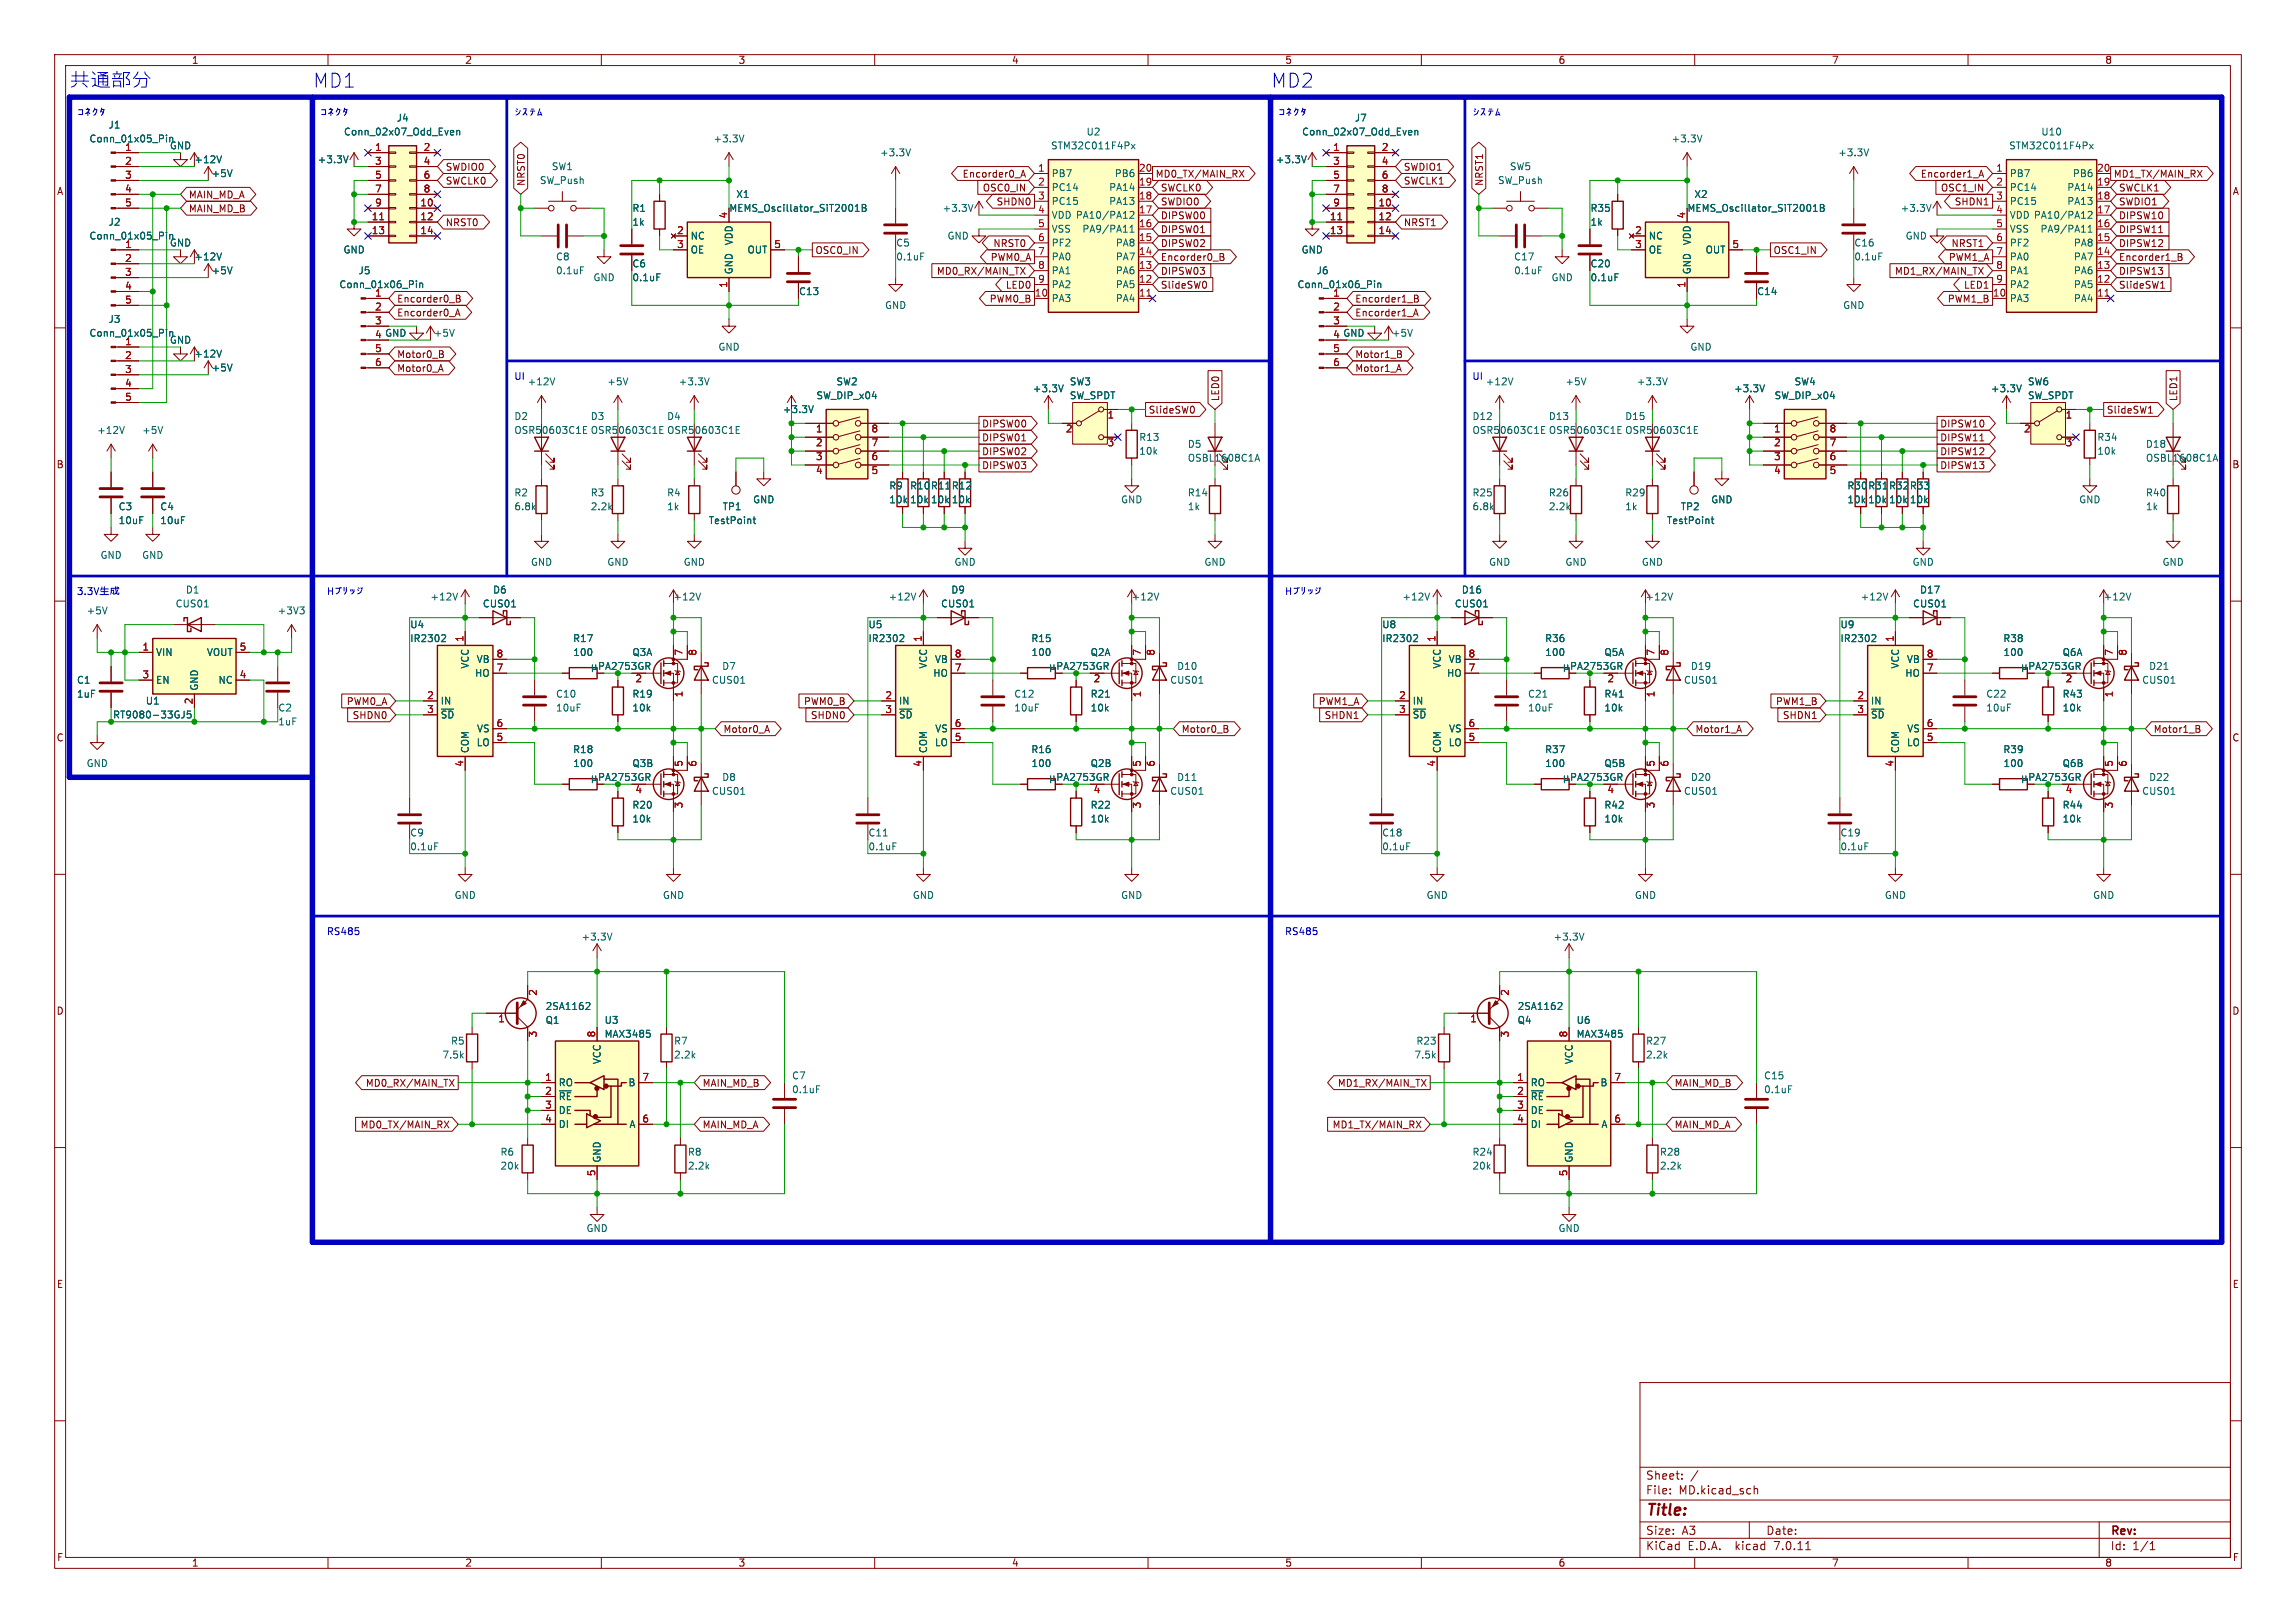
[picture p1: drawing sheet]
<svg xmlns="http://www.w3.org/2000/svg" width="420mm" height="297mm" viewBox="0 0 420 297" stroke-linecap="round" stroke-linejoin="round" font-family="sans-serif">
<defs><g id="words">
<g font-size="3.5" fill="#0000c2">
<text x="57.1" y="16.3">MD1</text>
<text x="232.4" y="16.3">MD2</text>
</g>
<text font-size="2.8" fill="#840000" x="301" y="277.9">Title:</text>
<g font-size="2.1" fill="#840000">
<text x="301" y="273.7">File:</text>
<text x="301" y="271">Sheet:</text>
<text x="307.1" y="273.7">MD.kicad_sch</text>
<text x="301" y="281.1">Size:</text>
<text x="307.6" y="281.1">A3</text>
<text x="323" y="281.1">Date:</text>
<text x="386" y="281.3">Rev:</text>
<text x="301" y="283.9">KiCad</text>
<text x="308.7" y="283.9">E.D.A.</text>
<text x="317.6" y="283.9">kicad</text>
<text x="324.8" y="283.9">7.0.11</text>
<text x="386" y="283.9">Id:</text>
<text x="390.1" y="283.9">1/1</text>
</g>
<g font-size="1.8" fill="#840000">
<text x="35" y="11.9">1</text>
<text x="85" y="11.9">2</text>
<text x="135" y="11.9">3</text>
<text x="185" y="11.9">4</text>
<text x="235" y="11.9">5</text>
<text x="285" y="11.9">6</text>
<text x="335" y="11.9">7</text>
<text x="385" y="11.9">8</text>
<text x="10.3" y="35.9">A</text>
<text x="81.4" y="31.4">SWDIO0</text>
<text x="81.4" y="34">SWCLK0</text>
<text x="96.2" y="34.1" transform="rotate(-90 96.2 34.1)">NRST0</text>
<text x="176" y="32.7">Encorder0_A</text>
<text x="179.7" y="35.2">OSC0_IN</text>
<text x="211.3" y="32.7">MD0_TX/MAIN_RX</text>
<text x="212.2" y="35.2">SWCLK0</text>
<text x="256.7" y="31.4">SWDIO1</text>
<text x="256.7" y="34">SWCLK1</text>
<text x="271.5" y="34.1" transform="rotate(-90 271.5 34.1)">NRST1</text>
<text x="351.2" y="32.7">Encorder1_A</text>
<text x="354.9" y="35.2">OSC1_IN</text>
<text x="386.6" y="32.7">MD1_TX/MAIN_RX</text>
<text x="387.5" y="35.2">SWCLK1</text>
<text x="408.3" y="35.9">A</text>
<text x="34.4" y="39.1">MAIN_MD_B</text>
<text x="34.4" y="36.5">MAIN_MD_A</text>
<text x="81.4" y="41.6">NRST0</text>
<text x="182.2" y="37.8">SHDN0</text>
<text x="212.2" y="40.3">DIPSW00</text>
<text x="212.2" y="37.8">SWDIO0</text>
<text x="256.7" y="41.6">NRST1</text>
<text x="357.5" y="37.8">SHDN1</text>
<text x="387.5" y="40.3">DIPSW10</text>
<text x="387.5" y="37.8">SWDIO1</text>
<text x="149.1" y="46.7">OSC0_IN</text>
<text x="181.1" y="47.9">PWM0_A</text>
<text x="181.6" y="45.4">NRST0</text>
<text x="212.2" y="45.4">DIPSW02</text>
<text x="212.2" y="47.9">Encorder0_B</text>
<text x="212.2" y="42.9">DIPSW01</text>
<text x="324.3" y="46.7">OSC1_IN</text>
<text x="356.4" y="47.9">PWM1_A</text>
<text x="356.9" y="45.4">NRST1</text>
<text x="387.5" y="47.9">Encorder1_B</text>
<text x="387.5" y="45.4">DIPSW12</text>
<text x="387.5" y="42.9">DIPSW11</text>
<text x="171.3" y="50.5">MD0_RX/MAIN_TX</text>
<text x="183.9" y="53">LED0</text>
<text x="212.2" y="50.5">DIPSW03</text>
<text x="212.2" y="53">SlideSW0</text>
<text x="346.5" y="50.5">MD1_RX/MAIN_TX</text>
<text x="359.2" y="53">LED1</text>
<text x="387.5" y="50.5">DIPSW13</text>
<text x="387.5" y="53">SlideSW1</text>
<text x="72.5" y="55.6">Encorder0_B</text>
<text x="72.5" y="58.1">Encorder0_A</text>
<text x="180.9" y="55.6">PWM0_B</text>
<text x="247.8" y="55.6">Encorder1_B</text>
<text x="247.8" y="58.1">Encorder1_A</text>
<text x="356.2" y="55.6">PWM1_B</text>
<text x="72.5" y="65.7">Motor0_B</text>
<text x="247.8" y="65.7">Motor1_B</text>
<text x="72.5" y="68.3">Motor0_A</text>
<text x="247.8" y="68.3">Motor1_A</text>
<text x="210" y="75.9">SlideSW0</text>
<text x="223.2" y="73.5" transform="rotate(-90 223.2 73.5)">LED0</text>
<text x="385.3" y="75.9">SlideSW1</text>
<text x="398.5" y="73.5" transform="rotate(-90 398.5 73.5)">LED1</text>
<text x="179.5" y="83.5">DIPSW02</text>
<text x="179.5" y="78.4">DIPSW00</text>
<text x="179.5" y="81">DIPSW01</text>
<text x="354.8" y="83.5">DIPSW12</text>
<text x="354.8" y="78.4">DIPSW10</text>
<text x="354.8" y="81">DIPSW11</text>
<text x="10.3" y="85.9">B</text>
<text x="179.5" y="86">DIPSW03</text>
<text x="354.8" y="86">DIPSW13</text>
<text x="408.2" y="85.9">B</text>
<text x="63.3" y="129.2">PWM0_A</text>
<text x="64.4" y="131.8">SHDN0</text>
<text x="147" y="129.2">PWM0_B</text>
<text x="148.2" y="131.8">SHDN0</text>
<text x="241.1" y="129.2">PWM1_A</text>
<text x="242.2" y="131.8">SHDN1</text>
<text x="324.8" y="129.2">PWM1_B</text>
<text x="326" y="131.8">SHDN1</text>
<text x="10.3" y="135.9">C</text>
<text x="132.2" y="134.3">Motor0_A</text>
<text x="216.1" y="134.3">Motor0_B</text>
<text x="310" y="134.3">Motor1_A</text>
<text x="393.9" y="134.3">Motor1_B</text>
<text x="408.2" y="135.9">C</text>
<text x="10.3" y="185.9">D</text>
<text x="408.2" y="185.9">D</text>
<text x="66.8" y="199.1">MD0_RX/MAIN_TX</text>
<text x="128.4" y="199.1">MAIN_MD_B</text>
<text x="244.6" y="199.1">MD1_RX/MAIN_TX</text>
<text x="306.2" y="199.1">MAIN_MD_B</text>
<text x="65.9" y="206.7">MD0_TX/MAIN_RX</text>
<text x="128.4" y="206.7">MAIN_MD_A</text>
<text x="243.7" y="206.7">MD1_TX/MAIN_RX</text>
<text x="306.2" y="206.7">MAIN_MD_A</text>
<text x="10.3" y="235.9">E</text>
<text x="408.3" y="235.9">E</text>
<text x="10.3" y="285.9">F</text>
<text x="35" y="286.9">1</text>
<text x="85" y="286.9">2</text>
<text x="135" y="286.9">3</text>
<text x="185" y="286.9">4</text>
<text x="235" y="286.9">5</text>
<text x="285" y="286.9">6</text>
<text x="335" y="286.9">7</text>
<text x="385" y="286.9">8</text>
<text x="408.3" y="285.9">F</text>
</g>
<g font-size="1.8" fill="#0000c2">
<text x="14" y="21.3">þÿ0³0Í0¯0¿</text>
<text x="58.4" y="21.3">þÿ0³0Í0¯0¿</text>
<text x="94" y="21.3">þÿ0·0¹0Æ0à</text>
<text x="233.7" y="21.3">þÿ0³0Í0¯0¿</text>
<text x="269.2" y="21.3">þÿ0·0¹0Æ0à</text>
<text x="94" y="69.6">UI</text>
<text x="269.2" y="69.6">UI</text>
<text x="59.7" y="171.2">RS485</text>
<text x="234.9" y="171.2">RS485</text>
</g>
<g font-size="1.8" fill="#006464">
<text x="19.8" y="23.7">J1</text>
<text x="72.5" y="22.5">J4</text>
<text x="247.7" y="22.5">J7</text>
<text x="16.3" y="26.3">Conn_01x05_Pin</text>
<text x="31" y="27.5">GND</text>
<text x="62.8" y="25">Conn_02x07_Odd_Even</text>
<text x="130.4" y="26.3">+3.3V</text>
<text x="160.9" y="28.8">+3.3V</text>
<text x="192.2" y="27.5">STM32C011F4Px</text>
<text x="198.7" y="25">U2</text>
<text x="238.1" y="25">Conn_02x07_Odd_Even</text>
<text x="305.7" y="26.3">+3.3V</text>
<text x="336.1" y="28.8">+3.3V</text>
<text x="367.4" y="27.5">STM32C011F4Px</text>
<text x="373.3" y="25">U10</text>
<text x="35.5" y="30.1">+12V</text>
<text x="38.6" y="32.6">+5V</text>
<text x="58" y="30.1">+3.3V</text>
<text x="98.7" y="33.9">SW_Push</text>
<text x="100.8" y="31.3">SW1</text>
<text x="192.3" y="32.6">PB7</text>
<text x="192.3" y="35.2">PC14</text>
<text x="202.8" y="35.2">PA14</text>
<text x="203.8" y="32.6">PB6</text>
<text x="233.3" y="30.1">+3.3V</text>
<text x="273.9" y="33.9">SW_Push</text>
<text x="276.1" y="31.3">SW5</text>
<text x="367.5" y="32.6">PB7</text>
<text x="367.5" y="35.2">PC14</text>
<text x="378.1" y="35.2">PA14</text>
<text x="379.1" y="32.6">PB6</text>
<text x="19.8" y="41.5">J2</text>
<text x="115.6" y="39">R1</text>
<text x="115.6" y="41.5">1k</text>
<text x="133.3" y="39">MEMS_Oscillator_SiT2001B</text>
<text x="134.6" y="36.4">X1</text>
<text x="172.3" y="39">+3.3V</text>
<text x="192.3" y="37.7">PC15</text>
<text x="192.3" y="40.2">VDD PA10/PA12</text>
<text x="202.8" y="37.7">PA13</text>
<text x="290.8" y="39">R35</text>
<text x="290.8" y="41.5">1k</text>
<text x="308.6" y="39">MEMS_Oscillator_SiT2001B</text>
<text x="309.8" y="36.4">X2</text>
<text x="347.6" y="39">+3.3V</text>
<text x="367.5" y="37.7">PC15</text>
<text x="367.5" y="40.2">VDD PA10/PA12</text>
<text x="378.1" y="37.7">PA13</text>
<text x="16.3" y="44">Conn_01x05_Pin</text>
<text x="31" y="45.3">GND</text>
<text x="35.5" y="47.9">+12V</text>
<text x="62.7" y="46.6">GND</text>
<text x="101.6" y="47.9">C8</text>
<text x="126.2" y="44">NC</text>
<text x="126.2" y="46.6">OE</text>
<text x="134.2" y="45" transform="rotate(-90 134.2 45)">VDD</text>
<text x="136.6" y="46.6">OUT</text>
<text x="163.8" y="45.3">C5</text>
<text x="163.8" y="47.9">0.1uF</text>
<text x="173.2" y="44">GND</text>
<text x="192.3" y="42.8">VSS</text>
<text x="192.3" y="45.3">PF2</text>
<text x="192.3" y="47.9">PA0</text>
<text x="197.9" y="42.8">PA9/PA11</text>
<text x="204" y="47.9">PA7</text>
<text x="204" y="45.3">PA8</text>
<text x="238" y="46.6">GND</text>
<text x="276.9" y="47.9">C17</text>
<text x="301.5" y="44">NC</text>
<text x="301.5" y="46.6">OE</text>
<text x="309.5" y="45" transform="rotate(-90 309.5 45)">VDD</text>
<text x="311.9" y="46.6">OUT</text>
<text x="339.1" y="45.3">C16</text>
<text x="339.1" y="47.9">0.1uF</text>
<text x="348.5" y="44">GND</text>
<text x="367.5" y="42.8">VSS</text>
<text x="367.5" y="45.3">PF2</text>
<text x="367.5" y="47.9">PA0</text>
<text x="373.2" y="42.8">PA9/PA11</text>
<text x="379.3" y="47.9">PA7</text>
<text x="379.3" y="45.3">PA8</text>
<text x="38.6" y="50.4">+5V</text>
<text x="62" y="52.9">Conn_01x06_Pin</text>
<text x="65.5" y="50.4">J5</text>
<text x="101.6" y="50.4">0.1uF</text>
<text x="108.5" y="51.7">GND</text>
<text x="115.6" y="49.1">C6</text>
<text x="115.6" y="51.7">0.1uF</text>
<text x="134.2" y="50.3" transform="rotate(-90 134.2 50.3)">GND</text>
<text x="192.3" y="50.4">PA1</text>
<text x="192.3" y="52.9">PA2</text>
<text x="204" y="52.9">PA5</text>
<text x="204" y="50.4">PA6</text>
<text x="237.2" y="52.9">Conn_01x06_Pin</text>
<text x="240.7" y="50.4">J6</text>
<text x="276.9" y="50.4">0.1uF</text>
<text x="283.7" y="51.7">GND</text>
<text x="290.8" y="49.1">C20</text>
<text x="290.8" y="51.7">0.1uF</text>
<text x="309.5" y="50.3" transform="rotate(-90 309.5 50.3)">GND</text>
<text x="367.5" y="50.4">PA1</text>
<text x="367.5" y="52.9">PA2</text>
<text x="379.3" y="52.9">PA5</text>
<text x="379.3" y="50.4">PA6</text>
<text x="19.8" y="59.3">J3</text>
<text x="146.1" y="54.2">C13</text>
<text x="161.8" y="56.7">GND</text>
<text x="192.3" y="55.5">PA3</text>
<text x="204" y="55.5">PA4</text>
<text x="321.3" y="54.2">C14</text>
<text x="337.1" y="56.7">GND</text>
<text x="367.5" y="55.5">PA3</text>
<text x="379.3" y="55.5">PA4</text>
<text x="16.3" y="61.8">Conn_01x05_Pin</text>
<text x="31" y="63.1">GND</text>
<text x="35.5" y="65.6">+12V</text>
<text x="68.5" y="62">4 GND</text>
<text x="79.2" y="61.8">+5V</text>
<text x="131.3" y="64.4">GND</text>
<text x="243.8" y="62">4 GND</text>
<text x="254.5" y="61.8">+5V</text>
<text x="309.1" y="64.4">GND</text>
<text x="38.6" y="68.2">+5V</text>
<text x="96.4" y="70.7">+12V</text>
<text x="111" y="70.7">+5V</text>
<text x="124.1" y="70.7">+3.3V</text>
<text x="152.9" y="70.7">SW2</text>
<text x="188.8" y="72">+3.3V</text>
<text x="195.6" y="70.7">SW3</text>
<text x="271.7" y="70.7">+12V</text>
<text x="286.3" y="70.7">+5V</text>
<text x="299.3" y="70.7">+3.3V</text>
<text x="317.1" y="72">+3.3V</text>
<text x="328.2" y="70.7">SW4</text>
<text x="364.1" y="72">+3.3V</text>
<text x="370.9" y="70.7">SW6</text>
<text x="94" y="77.1">D2</text>
<text x="108" y="77.1">D3</text>
<text x="121.9" y="77.1">D4</text>
<text x="143.1" y="75.8">+3.3V</text>
<text x="149.2" y="73.3">SW_DIP_x04</text>
<text x="195.6" y="73.3">SW_SPDT</text>
<text x="269.3" y="77.1">D12</text>
<text x="283.2" y="77.1">D13</text>
<text x="297.2" y="77.1">D15</text>
<text x="324.5" y="73.3">SW_DIP_x04</text>
<text x="370.9" y="73.3">SW_SPDT</text>
<text x="17.7" y="79.6">+12V</text>
<text x="25.9" y="79.6">+5V</text>
<text x="94" y="79.6">OSR50603C1E</text>
<text x="108" y="79.6">OSR50603C1E</text>
<text x="121.9" y="79.6">OSR50603C1E</text>
<text x="208.3" y="83.4">10k</text>
<text x="208.3" y="80.9">R13</text>
<text x="217.2" y="82.1">D5</text>
<text x="269.3" y="79.6">OSR50603C1E</text>
<text x="283.2" y="79.6">OSR50603C1E</text>
<text x="297.2" y="79.6">OSR50603C1E</text>
<text x="383.6" y="80.9">R34</text>
<text x="383.6" y="83.4">10k</text>
<text x="392.4" y="82.1">D18</text>
<text x="162.6" y="89.8">R9</text>
<text x="166.4" y="89.8">R10</text>
<text x="170.2" y="89.8">R11</text>
<text x="174" y="89.8">R12</text>
<text x="217.2" y="84.7">OSBL1608C1A</text>
<text x="337.8" y="89.8">R30</text>
<text x="341.6" y="89.8">R31</text>
<text x="345.5" y="89.8">R32</text>
<text x="349.3" y="89.8">R33</text>
<text x="392.4" y="84.7">OSBL1608C1A</text>
<text x="21.6" y="93.6">C3</text>
<text x="29.2" y="93.6">C4</text>
<text x="94" y="91">R2</text>
<text x="94" y="93.6">6.8k</text>
<text x="108" y="91">R3</text>
<text x="108" y="93.6">2.2k</text>
<text x="121.9" y="91">R4</text>
<text x="121.9" y="93.6">1k</text>
<text x="132.1" y="93.6">TP1</text>
<text x="137.7" y="92.3">GND</text>
<text x="162.6" y="92.3">10k</text>
<text x="166.4" y="92.3">10k</text>
<text x="170.2" y="92.3">10k</text>
<text x="174" y="92.3">10k</text>
<text x="205" y="92.3">GND</text>
<text x="217.2" y="91">R14</text>
<text x="217.2" y="93.6">1k</text>
<text x="269.3" y="91">R25</text>
<text x="269.3" y="93.6">6.8k</text>
<text x="283.2" y="91">R26</text>
<text x="283.2" y="93.6">2.2k</text>
<text x="297.2" y="91">R29</text>
<text x="297.2" y="93.6">1k</text>
<text x="307.4" y="93.6">TP2</text>
<text x="312.9" y="92.3">GND</text>
<text x="337.8" y="92.3">10k</text>
<text x="341.6" y="92.3">10k</text>
<text x="345.5" y="92.3">10k</text>
<text x="349.3" y="92.3">10k</text>
<text x="380.2" y="92.3">GND</text>
<text x="392.4" y="91">R40</text>
<text x="392.4" y="93.6">1k</text>
<text x="21.6" y="96.1">10uF</text>
<text x="29.2" y="96.1">10uF</text>
<text x="129.5" y="96.1">TestPoint</text>
<text x="304.8" y="96.1">TestPoint</text>
<text x="18.3" y="102.5">GND</text>
<text x="25.9" y="102.5">GND</text>
<text x="97" y="103.7">GND</text>
<text x="111" y="103.7">GND</text>
<text x="125" y="103.7">GND</text>
<text x="174.5" y="103.7">GND</text>
<text x="220.2" y="103.7">GND</text>
<text x="272.3" y="103.7">GND</text>
<text x="286.3" y="103.7">GND</text>
<text x="300.2" y="103.7">GND</text>
<text x="349.8" y="103.7">GND</text>
<text x="395.5" y="103.7">GND</text>
<text x="15.7" y="112.6">+5V</text>
<text x="32" y="111.4">CUS01</text>
<text x="33.9" y="108.8">D1</text>
<text x="50.7" y="112.6">+3V3</text>
<text x="78.6" y="110.1">+12V</text>
<text x="88.2" y="111.4">CUS01</text>
<text x="90.1" y="108.8">D6</text>
<text x="123.1" y="110.1">+12V</text>
<text x="162.5" y="110.1">+12V</text>
<text x="172" y="111.4">CUS01</text>
<text x="173.9" y="108.8">D9</text>
<text x="206.9" y="110.1">+12V</text>
<text x="256.4" y="110.1">+12V</text>
<text x="266" y="111.4">CUS01</text>
<text x="267.3" y="108.8">D16</text>
<text x="300.9" y="110.1">+12V</text>
<text x="340.3" y="110.1">+12V</text>
<text x="349.8" y="111.4">CUS01</text>
<text x="351.1" y="108.8">D17</text>
<text x="384.7" y="110.1">+12V</text>
<text x="74.9" y="115.2">U4</text>
<text x="74.9" y="117.7">IR2302</text>
<text x="104.7" y="117.7">R17</text>
<text x="158.8" y="115.2">U5</text>
<text x="158.8" y="117.7">IR2302</text>
<text x="188.6" y="117.7">R15</text>
<text x="252.7" y="115.2">U8</text>
<text x="252.7" y="117.7">IR2302</text>
<text x="282.5" y="117.7">R36</text>
<text x="336.6" y="115.2">U9</text>
<text x="336.6" y="117.7">IR2302</text>
<text x="366.4" y="117.7">R38</text>
<text x="14" y="125.3">C1</text>
<text x="28.4" y="120.2">VIN</text>
<text x="28.4" y="125.3">EN</text>
<text x="37.8" y="120.2">VOUT</text>
<text x="39.9" y="125.3">NC</text>
<text x="86" y="122.4" transform="rotate(-90 86 122.4)">VCC</text>
<text x="86.8" y="124.1">HO</text>
<text x="87.1" y="121.5">VB</text>
<text x="104.8" y="120.2">100</text>
<text x="115.6" y="120.2">Q3A</text>
<text x="130.1" y="125.3">CUS01</text>
<text x="132" y="122.8">D7</text>
<text x="169.8" y="122.4" transform="rotate(-90 169.8 122.4)">VCC</text>
<text x="170.6" y="124.1">HO</text>
<text x="170.9" y="121.5">VB</text>
<text x="188.6" y="120.2">100</text>
<text x="199.4" y="120.2">Q2A</text>
<text x="214" y="125.3">CUS01</text>
<text x="215.2" y="122.8">D10</text>
<text x="263.8" y="122.4" transform="rotate(-90 263.8 122.4)">VCC</text>
<text x="264.6" y="124.1">HO</text>
<text x="264.9" y="121.5">VB</text>
<text x="282.6" y="120.2">100</text>
<text x="293.4" y="120.2">Q5A</text>
<text x="307.9" y="125.3">CUS01</text>
<text x="309.2" y="122.8">D19</text>
<text x="347.6" y="122.4" transform="rotate(-90 347.6 122.4)">VCC</text>
<text x="348.4" y="124.1">HO</text>
<text x="348.7" y="121.5">VB</text>
<text x="366.4" y="120.2">100</text>
<text x="377.2" y="120.2">Q6A</text>
<text x="391.8" y="125.3">CUS01</text>
<text x="393" y="122.8">D21</text>
<text x="14" y="127.9">1uF</text>
<text x="20.6" y="131.7">RT9080-33GJ5</text>
<text x="26.6" y="129.1">U1</text>
<text x="36.4" y="126.5" transform="rotate(-90 36.4 126.5)">GND</text>
<text x="50.8" y="130.4">C2</text>
<text x="80.5" y="129.1">IN</text>
<text x="80.5" y="131.7">~{SD}</text>
<text x="101.6" y="127.9">C10</text>
<text x="101.6" y="130.4">10uF</text>
<text x="115.6" y="130.4">10k</text>
<text x="115.6" y="127.9">R19</text>
<text x="164.3" y="129.1">IN</text>
<text x="164.3" y="131.7">~{SD}</text>
<text x="185.4" y="127.9">C12</text>
<text x="185.4" y="130.4">10uF</text>
<text x="199.4" y="130.4">10k</text>
<text x="199.4" y="127.9">R21</text>
<text x="258.3" y="129.1">IN</text>
<text x="258.3" y="131.7">~{SD}</text>
<text x="279.4" y="127.9">C21</text>
<text x="279.4" y="130.4">10uF</text>
<text x="293.4" y="127.9">R41</text>
<text x="293.4" y="130.4">10k</text>
<text x="342.1" y="129.1">IN</text>
<text x="342.1" y="131.7">~{SD}</text>
<text x="363.2" y="127.9">C22</text>
<text x="363.2" y="130.4">10uF</text>
<text x="377.2" y="127.9">R43</text>
<text x="377.2" y="130.4">10k</text>
<text x="50.8" y="132.9">1uF</text>
<text x="86" y="137.9" transform="rotate(-90 86 137.9)">COM</text>
<text x="87.1" y="136.8">LO</text>
<text x="87.2" y="134.2">VS</text>
<text x="169.8" y="137.9" transform="rotate(-90 169.8 137.9)">COM</text>
<text x="170.9" y="136.8">LO</text>
<text x="171" y="134.2">VS</text>
<text x="263.8" y="137.9" transform="rotate(-90 263.8 137.9)">COM</text>
<text x="264.9" y="136.8">LO</text>
<text x="265" y="134.2">VS</text>
<text x="347.6" y="137.9" transform="rotate(-90 347.6 137.9)">COM</text>
<text x="348.7" y="136.8">LO</text>
<text x="348.8" y="134.2">VS</text>
<text x="15.7" y="140.6">GND</text>
<text x="104.7" y="138">R18</text>
<text x="104.8" y="140.6">100</text>
<text x="115.6" y="140.6">Q3B</text>
<text x="132" y="143.1">D8</text>
<text x="188.6" y="138">R16</text>
<text x="188.6" y="140.6">100</text>
<text x="199.4" y="140.6">Q2B</text>
<text x="215.2" y="143.1">D11</text>
<text x="282.5" y="138">R37</text>
<text x="282.6" y="140.6">100</text>
<text x="293.4" y="140.6">Q5B</text>
<text x="309.2" y="143.1">D20</text>
<text x="366.4" y="138">R39</text>
<text x="366.4" y="140.6">100</text>
<text x="377.2" y="140.6">Q6B</text>
<text x="393" y="143.1">D22</text>
<text x="115.6" y="148.2">R20</text>
<text x="130.1" y="145.6">CUS01</text>
<text x="199.4" y="148.2">R22</text>
<text x="214" y="145.6">CUS01</text>
<text x="293.4" y="148.2">R42</text>
<text x="307.9" y="145.6">CUS01</text>
<text x="377.2" y="148.2">R44</text>
<text x="391.8" y="145.6">CUS01</text>
<text x="74.9" y="153.3">C9</text>
<text x="74.9" y="155.8">0.1uF</text>
<text x="115.6" y="150.7">10k</text>
<text x="158.8" y="153.3">C11</text>
<text x="158.8" y="155.8">0.1uF</text>
<text x="199.4" y="150.7">10k</text>
<text x="252.7" y="153.3">C18</text>
<text x="252.7" y="155.8">0.1uF</text>
<text x="293.4" y="150.7">10k</text>
<text x="336.6" y="153.3">C19</text>
<text x="336.6" y="155.8">0.1uF</text>
<text x="377.2" y="150.7">10k</text>
<text x="83.1" y="164.7">GND</text>
<text x="121.2" y="164.7">GND</text>
<text x="166.9" y="164.7">GND</text>
<text x="205" y="164.7">GND</text>
<text x="260.9" y="164.7">GND</text>
<text x="299" y="164.7">GND</text>
<text x="344.7" y="164.7">GND</text>
<text x="382.8" y="164.7">GND</text>
<text x="106.3" y="172.3">+3.3V</text>
<text x="284.1" y="172.3">+3.3V</text>
<text x="99.7" y="185">2SA1162</text>
<text x="277.5" y="185">2SA1162</text>
<text x="82.4" y="191.4">R5</text>
<text x="99.7" y="187.6">Q1</text>
<text x="110.5" y="190.1">MAX3485</text>
<text x="110.5" y="187.6">U3</text>
<text x="123.2" y="191.4">R7</text>
<text x="259" y="191.4">R23</text>
<text x="277.5" y="187.6">Q4</text>
<text x="288.3" y="187.6">U6</text>
<text x="288.3" y="190.1">MAX3485</text>
<text x="301" y="191.4">R27</text>
<text x="80.8" y="193.9">7.5k</text>
<text x="110.1" y="194.8" transform="rotate(-90 110.1 194.8)">VCC</text>
<text x="123.2" y="193.9">2.2k</text>
<text x="144.8" y="197.7">C7</text>
<text x="258.6" y="193.9">7.5k</text>
<text x="287.9" y="194.8" transform="rotate(-90 287.9 194.8)">VCC</text>
<text x="301" y="193.9">2.2k</text>
<text x="322.6" y="197.7">C15</text>
<text x="102.1" y="199">RO</text>
<text x="102.1" y="201.5">~{RE}</text>
<text x="114.9" y="199">B</text>
<text x="144.8" y="200.3">0.1uF</text>
<text x="279.9" y="199">RO</text>
<text x="279.9" y="201.5">~{RE}</text>
<text x="292.7" y="199">B</text>
<text x="322.6" y="200.3">0.1uF</text>
<text x="102.1" y="204.1">DE</text>
<text x="102.1" y="206.6">DI</text>
<text x="115" y="206.6">A</text>
<text x="279.9" y="204.1">DE</text>
<text x="279.9" y="206.6">DI</text>
<text x="292.8" y="206.6">A</text>
<text x="91.4" y="211.7">R6</text>
<text x="91.4" y="214.2">20k</text>
<text x="110.1" y="212.9" transform="rotate(-90 110.1 212.9)">GND</text>
<text x="125.7" y="211.7">R8</text>
<text x="125.7" y="214.2">2.2k</text>
<text x="269.3" y="211.7">R24</text>
<text x="269.3" y="214.2">20k</text>
<text x="287.9" y="212.9" transform="rotate(-90 287.9 212.9)">GND</text>
<text x="303.5" y="211.7">R28</text>
<text x="303.5" y="214.2">2.2k</text>
<text x="107.2" y="225.7">GND</text>
<text x="285" y="225.7">GND</text>
</g>
<g font-size="1.8" fill="#a90000">
<text x="22.8" y="27.7">1</text>
<text x="68.5" y="27.7">1</text>
<text x="77.4" y="27.7">2</text>
<text x="243.8" y="27.7">1</text>
<text x="252.7" y="27.7">2</text>
<text x="22.8" y="30.2">2</text>
<text x="22.8" y="32.8">3</text>
<text x="22.8" y="35.3">4</text>
<text x="68.5" y="30.2">3</text>
<text x="68.5" y="32.8">5</text>
<text x="68.5" y="35.3">7</text>
<text x="77.4" y="30.2">4</text>
<text x="77.4" y="32.8">6</text>
<text x="77.4" y="35.3">8</text>
<text x="189.8" y="31.5">1</text>
<text x="189.8" y="34">2</text>
<text x="208.2" y="34">19</text>
<text x="208.2" y="31.5">20</text>
<text x="243.8" y="30.2">3</text>
<text x="243.8" y="32.8">5</text>
<text x="243.8" y="35.3">7</text>
<text x="252.7" y="30.2">4</text>
<text x="252.7" y="32.8">6</text>
<text x="252.7" y="35.3">8</text>
<text x="365.1" y="31.5">1</text>
<text x="365.1" y="34">2</text>
<text x="383.5" y="34">19</text>
<text x="383.5" y="31.5">20</text>
<text x="22.8" y="37.8">5</text>
<text x="67.9" y="40.4">11</text>
<text x="68.5" y="37.8">9</text>
<text x="76.8" y="37.8">10</text>
<text x="76.8" y="40.4">12</text>
<text x="133.1" y="40.1" transform="rotate(-90 133.1 40.1)">4</text>
<text x="189.8" y="36.6">3</text>
<text x="189.8" y="39.1">4</text>
<text x="189.8" y="41.7">5</text>
<text x="208.2" y="41.7">16</text>
<text x="208.2" y="39.1">17</text>
<text x="208.2" y="36.6">18</text>
<text x="243.2" y="40.4">11</text>
<text x="243.8" y="37.8">9</text>
<text x="252.1" y="37.8">10</text>
<text x="252.1" y="40.4">12</text>
<text x="308.4" y="40.1" transform="rotate(-90 308.4 40.1)">4</text>
<text x="365.1" y="36.6">3</text>
<text x="365.1" y="39.1">4</text>
<text x="365.1" y="41.7">5</text>
<text x="383.5" y="41.7">16</text>
<text x="383.5" y="39.1">17</text>
<text x="383.5" y="36.6">18</text>
<text x="22.8" y="45.5">1</text>
<text x="67.9" y="42.9">13</text>
<text x="76.8" y="42.9">14</text>
<text x="123.8" y="42.9">2</text>
<text x="123.8" y="45.5">3</text>
<text x="141.5" y="45.5">5</text>
<text x="189.8" y="44.2">6</text>
<text x="189.8" y="46.7">7</text>
<text x="208.2" y="46.7">14</text>
<text x="208.2" y="44.2">15</text>
<text x="243.2" y="42.9">13</text>
<text x="252.1" y="42.9">14</text>
<text x="299" y="42.9">2</text>
<text x="299" y="45.5">3</text>
<text x="316.8" y="45.5">5</text>
<text x="365.1" y="44.2">6</text>
<text x="365.1" y="46.7">7</text>
<text x="383.5" y="46.7">14</text>
<text x="383.5" y="44.2">15</text>
<text x="22.8" y="48">2</text>
<text x="22.8" y="50.5">3</text>
<text x="22.8" y="53.1">4</text>
<text x="133.1" y="52.8" transform="rotate(-90 133.1 52.8)">1</text>
<text x="189.8" y="49.3">8</text>
<text x="189.8" y="51.8">9</text>
<text x="208.2" y="51.8">12</text>
<text x="208.2" y="49.3">13</text>
<text x="308.4" y="52.8" transform="rotate(-90 308.4 52.8)">1</text>
<text x="365.1" y="49.3">8</text>
<text x="365.1" y="51.8">9</text>
<text x="383.5" y="51.8">12</text>
<text x="383.5" y="49.3">13</text>
<text x="22.8" y="55.6">5</text>
<text x="68.5" y="54.4">1</text>
<text x="68.5" y="56.9">2</text>
<text x="68.5" y="59.4">3</text>
<text x="189.2" y="54.4">10</text>
<text x="208.2" y="54.4">11</text>
<text x="243.8" y="54.4">1</text>
<text x="243.8" y="56.9">2</text>
<text x="243.8" y="59.4">3</text>
<text x="364.4" y="54.4">10</text>
<text x="383.5" y="54.4">11</text>
<text x="22.8" y="63.2">1</text>
<text x="22.8" y="65.8">2</text>
<text x="68.5" y="64.5">5</text>
<text x="243.8" y="64.5">5</text>
<text x="22.8" y="68.3">3</text>
<text x="22.8" y="70.9">4</text>
<text x="68.5" y="67.1">6</text>
<text x="243.8" y="67.1">6</text>
<text x="22.8" y="73.4">5</text>
<text x="202.5" y="76.9">1</text>
<text x="377.8" y="76.9">1</text>
<text x="149.2" y="79.5">1</text>
<text x="149.2" y="82">2</text>
<text x="159.3" y="82">7</text>
<text x="159.3" y="79.5">8</text>
<text x="194.9" y="79.5">2</text>
<text x="202.5" y="82">3</text>
<text x="324.4" y="79.5">1</text>
<text x="324.4" y="82">2</text>
<text x="334.6" y="82">7</text>
<text x="334.6" y="79.5">8</text>
<text x="370.1" y="79.5">2</text>
<text x="377.8" y="82">3</text>
<text x="149.2" y="84.5">3</text>
<text x="149.2" y="87.1">4</text>
<text x="159.3" y="87.1">5</text>
<text x="159.3" y="84.5">6</text>
<text x="324.4" y="84.5">3</text>
<text x="324.4" y="87.1">4</text>
<text x="334.6" y="87.1">5</text>
<text x="334.6" y="84.5">6</text>
<text x="26" y="119.1">1</text>
<text x="43.7" y="119.1">5</text>
<text x="84.8" y="117.5" transform="rotate(-90 84.8 117.5)">1</text>
<text x="168.7" y="117.5" transform="rotate(-90 168.7 117.5)">1</text>
<text x="262.6" y="117.5" transform="rotate(-90 262.6 117.5)">1</text>
<text x="346.5" y="117.5" transform="rotate(-90 346.5 117.5)">1</text>
<text x="26" y="124.2">3</text>
<text x="43.7" y="124.2">4</text>
<text x="90.7" y="122.9">7</text>
<text x="90.7" y="120.4">8</text>
<text x="116.1" y="125.2">2</text>
<text x="125.2" y="120.1" transform="rotate(-90 125.2 120.1)">7</text>
<text x="127.7" y="120.1" transform="rotate(-90 127.7 120.1)">8</text>
<text x="174.6" y="122.9">7</text>
<text x="174.6" y="120.4">8</text>
<text x="200" y="125.2">2</text>
<text x="209" y="120.1" transform="rotate(-90 209 120.1)">7</text>
<text x="211.5" y="120.1" transform="rotate(-90 211.5 120.1)">8</text>
<text x="268.5" y="122.9">7</text>
<text x="268.5" y="120.4">8</text>
<text x="293.9" y="125.2">2</text>
<text x="303" y="120.1" transform="rotate(-90 303 120.1)">7</text>
<text x="305.5" y="120.1" transform="rotate(-90 305.5 120.1)">8</text>
<text x="352.4" y="122.9">7</text>
<text x="352.4" y="120.4">8</text>
<text x="377.8" y="125.2">2</text>
<text x="386.8" y="120.1" transform="rotate(-90 386.8 120.1)">7</text>
<text x="389.3" y="120.1" transform="rotate(-90 389.3 120.1)">8</text>
<text x="35.3" y="129" transform="rotate(-90 35.3 129)">2</text>
<text x="78" y="128">2</text>
<text x="78" y="130.6">3</text>
<text x="125.2" y="127.7" transform="rotate(-90 125.2 127.7)">1</text>
<text x="161.9" y="128">2</text>
<text x="161.9" y="130.6">3</text>
<text x="209" y="127.7" transform="rotate(-90 209 127.7)">1</text>
<text x="255.8" y="128">2</text>
<text x="255.8" y="130.6">3</text>
<text x="303" y="127.7" transform="rotate(-90 303 127.7)">1</text>
<text x="339.7" y="128">2</text>
<text x="339.7" y="130.6">3</text>
<text x="386.8" y="127.7" transform="rotate(-90 386.8 127.7)">1</text>
<text x="90.7" y="135.6">5</text>
<text x="90.7" y="133.1">6</text>
<text x="174.6" y="135.6">5</text>
<text x="174.6" y="133.1">6</text>
<text x="268.5" y="135.6">5</text>
<text x="268.5" y="133.1">6</text>
<text x="352.4" y="135.6">5</text>
<text x="352.4" y="133.1">6</text>
<text x="84.8" y="140.4" transform="rotate(-90 84.8 140.4)">4</text>
<text x="125.2" y="140.4" transform="rotate(-90 125.2 140.4)">5</text>
<text x="127.7" y="140.4" transform="rotate(-90 127.7 140.4)">6</text>
<text x="168.7" y="140.4" transform="rotate(-90 168.7 140.4)">4</text>
<text x="209" y="140.4" transform="rotate(-90 209 140.4)">5</text>
<text x="211.5" y="140.4" transform="rotate(-90 211.5 140.4)">6</text>
<text x="262.6" y="140.4" transform="rotate(-90 262.6 140.4)">4</text>
<text x="303" y="140.4" transform="rotate(-90 303 140.4)">5</text>
<text x="305.5" y="140.4" transform="rotate(-90 305.5 140.4)">6</text>
<text x="346.5" y="140.4" transform="rotate(-90 346.5 140.4)">4</text>
<text x="386.8" y="140.4" transform="rotate(-90 386.8 140.4)">5</text>
<text x="389.3" y="140.4" transform="rotate(-90 389.3 140.4)">6</text>
<text x="116.1" y="145.5">4</text>
<text x="125.2" y="148" transform="rotate(-90 125.2 148)">3</text>
<text x="200" y="145.5">4</text>
<text x="209" y="148" transform="rotate(-90 209 148)">3</text>
<text x="293.9" y="145.5">4</text>
<text x="303" y="148" transform="rotate(-90 303 148)">3</text>
<text x="377.8" y="145.5">4</text>
<text x="386.8" y="148" transform="rotate(-90 386.8 148)">3</text>
<text x="98.5" y="182.3" transform="rotate(-90 98.5 182.3)">2</text>
<text x="276.3" y="182.3" transform="rotate(-90 276.3 182.3)">2</text>
<text x="91.1" y="187.4">1</text>
<text x="98.5" y="189.9" transform="rotate(-90 98.5 189.9)">3</text>
<text x="109" y="189.9" transform="rotate(-90 109 189.9)">8</text>
<text x="268.9" y="187.4">1</text>
<text x="276.3" y="189.9" transform="rotate(-90 276.3 189.9)">3</text>
<text x="286.8" y="189.9" transform="rotate(-90 286.8 189.9)">8</text>
<text x="99.6" y="197.9">1</text>
<text x="117.4" y="197.9">7</text>
<text x="277.4" y="197.9">1</text>
<text x="295.2" y="197.9">7</text>
<text x="99.6" y="200.4">2</text>
<text x="99.6" y="202.9">3</text>
<text x="277.4" y="200.4">2</text>
<text x="277.4" y="202.9">3</text>
<text x="99.6" y="205.5">4</text>
<text x="117.4" y="205.5">6</text>
<text x="277.4" y="205.5">4</text>
<text x="295.2" y="205.5">6</text>
<text x="109" y="215.3" transform="rotate(-90 109 215.3)">5</text>
<text x="286.8" y="215.3" transform="rotate(-90 286.8 215.3)">5</text>
</g>
</g></defs>
<g fill="none" stroke="#840000" stroke-width=".18">
<path d="M10 10h400v277h-400zM12 12h396v273h-396zM60 10v2M110 10v2M160 10v2M210 10v2M260 10v2M310 10v2M360 10v2M21.2 38.1h4.2M21.2 35.6h4.2M21.2 33h4.2"/>
<path d="M21.2 30.5h4.2M21.2 27.9h4.2M33 27.9v1.3h1.3l-1.3 1.3-1.3-1.3h1.3M34.1 36.8h11.8l1.1 1.3-1.1 1.3h-11.8l-1.1-1.3zM34.1 34.3h11.6l1.1 1.3-1.1 1.2h-11.6l-1.1-1.2zM35.6 27.9v2.6M35.6 27.9l-.8 1.3M35.6 27.9l.7 1.3M38.1 30.5v2.5M38.1 30.5l-.8 1.3M38.1 30.5l.8 1.3M64.8 27.9l-.8 1.3"/>
<path d="M64.8 27.9v2.6M64.8 27.9l.7 1.3M67.3 38.1h3.8M67.3 35.6h3.8M67.3 33h3.8M67.3 30.5h3.8M67.3 27.9h3.8M71.1 38h1.3v.2h-1.3zM71.1 35.4h1.3v.3h-1.3zM71.1 32.9h1.3v.2h-1.3zM71.1 30.4h1.3v.2h-1.3zM71.1 27.8h1.3v.3h-1.3z"/>
<path d="M74.9 38h1.3v.2h-1.3zM74.9 35.4h1.3v.3h-1.3zM74.9 32.9h1.3v.2h-1.3zM74.9 30.4h1.3v.2h-1.3zM74.9 27.8h1.3v.3h-1.3zM76.2 38.1h3.8M76.2 35.6h3.8M76.2 33h3.8M76.2 30.5h3.8M76.2 27.9h3.8M81.1 29.2h8.4l1.1 1.3-1.1 1.3h-8.4l-1.1-1.3zM81.1 31.8h8.8l1.1 1.2-1.1 1.3h-8.8l-1.1-1.3z"/>
<path d="M81.1 39.4h7.3l1.2 1.2-1.2 1.3h-7.3l-1.1-1.3zM94 27.1l1.2-1.1 1.3 1.1v7.3l-1.3 1.2-1.2-1.2zM97.8 38.1h2.5M100.3 36.8h5.1M102.9 35.1v1.7M105.4 38.1h2.5M120.6 35.6v1.2M133.3 27.9l-.7 1.3M133.3 27.9v2.6M133.3 38.1v2.5M133.3 27.9l.8 1.3M163.8 30.5v2.5"/>
<path d="M163.8 38.1v2.8M163.8 30.5l-.7 1.3M163.8 30.5l.8 1.3M175.2 30.5h12.9l1.1 1.3-1.1 1.2h-12.9l-1.1-1.2zM178.9 33h9.2l1.1 1.3-1.1 1.3h-9.2zM179.1 36.8l-.8 1.3M179.1 36.8v2.6M179.1 36.8l.7 1.3M181.5 35.6h7.7v2.5h-7.7l-1.1-1.3zM186.7 32.4l.5-1.2 .4 1.2M186.9 32.1h.6M189.2 36.8h2.6"/>
<path d="M189.2 31.8h2.6M189.2 39.4h2.6M189.2 34.3h2.6M208.3 36.8h2.5M208.3 31.8h2.5M208.3 39.4h2.5M208.3 34.3h2.5M210.8 30.5h17.7l1.1 1.3-1.1 1.2h-17.7zM211.9 38.1h9.6v2.5h-9.6l-1.1-1.2zM211.9 35.6h8.4l1.2 1.2-1.2 1.3h-8.4l-1.1-1.3zM211.9 33h8.8l1.1 1.3-1.1 1.3h-8.8l-1.1-1.3zM226.7 31.2l.8 1.2"/>
<path d="M227.5 31.2l-.8 1.2M240 27.9l-.7 1.3M240 27.9v2.6M240 27.9l.8 1.3M242.6 38.1h3.8M242.6 35.6h3.8M242.6 33h3.8M242.6 30.5h3.8M242.6 27.9h3.8M246.4 38h1.2v.2h-1.2zM246.4 35.4h1.2v.3h-1.2zM246.4 32.9h1.2v.2h-1.2z"/>
<path d="M246.4 30.4h1.2v.2h-1.2zM246.4 27.8h1.2v.3h-1.2zM250.2 38h1.3v.2h-1.3zM250.2 35.4h1.3v.3h-1.3zM250.2 32.9h1.3v.2h-1.3zM250.2 30.4h1.3v.2h-1.3zM250.2 27.8h1.3v.3h-1.3zM251.5 38.1h3.8M251.5 35.6h3.8M251.5 33h3.8M251.5 30.5h3.8M251.5 27.9h3.8"/>
<path d="M256.4 29.2h8.4l1.1 1.3-1.1 1.3h-8.4l-1.1-1.3zM256.4 31.8h8.8l1.1 1.2-1.1 1.3h-8.8l-1.1-1.3zM256.4 39.4h7.3l1.1 1.2-1.1 1.3h-7.3l-1.1-1.3zM269.2 27.1l1.3-1.1 1.3 1.1v7.3l-1.3 1.2-1.3-1.2zM273 38.1h2.6M275.6 36.8h5.1M278.1 35.1v1.7M280.7 38.1h2.5M295.9 35.6v1.2M308.6 27.9l-.8 1.3M308.6 27.9v2.6M308.6 38.1v2.5"/>
<path d="M308.6 27.9l.8 1.3M339.1 30.5v2.5M339.1 38.1v2.8M339.1 30.5l-.8 1.3M339.1 30.5l.8 1.3M350.4 30.5h13l1.1 1.3-1.1 1.2h-13l-1.1-1.2zM354.1 33h9.3l1.1 1.3-1.1 1.3h-9.3zM354.3 36.8l-.7 1.3M354.3 36.8v2.6M354.3 36.8l.8 1.3M356.8 35.6h7.7v2.5h-7.7l-1.1-1.3zM362 32.4l.4-1.2 .4 1.2"/>
<path d="M362.1 32.1h.6M364.5 36.8h2.5M364.5 31.8h2.5M364.5 39.4h2.5M364.5 34.3h2.5M383.5 36.8h2.6M383.5 31.8h2.6M383.5 39.4h2.6M383.5 34.3h2.6M386.1 30.5h17.6l1.2 1.3-1.2 1.2h-17.6zM387.2 38.1h9.6v2.5h-9.6l-1.1-1.2zM387.2 35.6h8.4l1.1 1.2-1.1 1.3h-8.4l-1.1-1.3z"/>
<path d="M387.2 33h8.8l1.1 1.3-1.1 1.3h-8.8l-1.1-1.3zM402 31.2l.8 1.2M402.8 31.2l-.8 1.2M10 60h2M21.2 55.9h4.2M21.2 53.3h4.2M21.2 50.8h4.2M21.2 48.3h4.2M21.2 45.7h4.2M33 45.7v1.3h1.3l-1.3 1.3-1.3-1.3h1.3M35.6 45.7v2.6M35.6 45.7l-.8 1.3"/>
<path d="M35.6 45.7l.7 1.3M38.1 48.3l-.8 1.2M38.1 48.3v2.5M38.1 48.3l.8 1.2M64.8 40.6v1.3h1.2l-1.2 1.3-1.3-1.3h1.3M66.9 59.7h4.2M66.9 57.2h4.2M66.9 54.6h4.2M67.3 40.6h3.8M67.3 43.2h3.8M71.1 43.1h1.3v.2h-1.3zM71.1 40.5h1.3v.3h-1.3z"/>
<path d="M72.2 53.3h13.2l1.1 1.3-1.1 1.3h-13.2l-1.1-1.3zM72.2 55.9h13l1.1 1.3-1.1 1.2h-13l-1.1-1.2zM74.9 43.1h1.3v.2h-1.3zM74.9 40.5h1.3v.3h-1.3zM76.2 59.7v1.3h1.3l-1.3 1.2-1.3-1.2h1.3M76.2 40.6h3.8M76.2 43.2h3.8M78.7 59.7l-.7 1.3M78.7 59.7v2.5M78.7 59.7l.8 1.3M83.3 57.8l.4-1.2 .4 1.2M83.4 57.5h.6"/>
<path d="M83.5 54.6h.4M83.5 54h.4l.2 .3-.2 .3 .2 .1 .1 .3-.2 .3h-.5zM99.1 43.2h2.8M103.9 43.2h2.8M110.5 45.7v1.3h1.3l-1.3 1.3-1.3-1.3h1.3M115.6 41.9v2.8M115.6 46.7v2.8M120.6 41.9v1.3M122.8 42.8l.8 .8M123.2 45.7h2.5M123.2 43.2h2.5M123.6 42.8l-.8 .8"/>
<path d="M133.3 58.4v1.3h1.3l-1.3 1.3-1.2-1.3h1.2M133.3 50.8v2.5M141 45.7h2.5M146 47v2.8M146 51.8v2.8M148.6 44.4h9.2l1.2 1.3-1.2 1.3h-9.2zM163.8 50.8v1.3h1.3l-1.3 1.2-1.2-1.2h1.2M163.8 42.9v2.8M170.5 48.3h17.6l1.1 1.2-1.1 1.3h-17.6zM179.1 41.9v1.3h1.2l-1.2 1.3-1.3-1.3h1.3M180.3 53.3h8.9v2.6h-8.9l-1.1-1.3zM180.5 45.7h8.7v2.6h-8.7l-1.2-1.3z"/>
<path d="M180.8 43.2h7.3l1.1 1.3-1.1 1.2h-7.3l-1.1-1.2zM183.2 50.8h6v2.5h-6l-1.1-1.2zM186.7 48.9l.8 1.3M187.5 48.9l-.8 1.3M189.2 54.6h2.6M189.2 52.1h2.6M189.2 49.5h2.6M189.2 47h2.6M189.2 44.5h2.6M189.2 41.9h2.6M208.3 54.6h2.5M208.3 52.1h2.5"/>
<path d="M208.3 49.5h2.5M208.3 47h2.5M208.3 44.5h2.5M208.3 41.9h2.5M211.9 43.2h9.6v2.5h-9.6l-1.1-1.2zM211.9 48.3h9.6v2.5h-9.6l-1.1-1.3zM211.9 45.7h13.2l1.1 1.3-1.1 1.3h-13.2l-1.1-1.3zM211.9 50.8h10v2.5h-10l-1.1-1.2zM211.9 40.6h9.6v2.6h-9.6l-1.1-1.3zM219.6 42.6h.7M220.5 51.5l.2 .5-.2 .7M223.2 47h.4"/>
<path d="M223.2 46.4h.4l.2 .2-.2 .4 .2 .1 .1 .3-.2 .3h-.5zM240 40.6v1.3h1.3l-1.3 1.3-1.2-1.3h1.2M242.2 59.7h4.2M242.2 57.2h4.2M242.2 54.6h4.2M242.6 40.6h3.8M242.6 43.2h3.8M246.4 43.1h1.2v.2h-1.2zM246.4 40.5h1.2v.3h-1.2zM247.5 53.3h13.1l1.1 1.3-1.1 1.3h-13.1l-1.1-1.3zM247.5 55.9h12.9l1.1 1.3-1.1 1.2h-12.9l-1.1-1.2zM250.2 43.1h1.3v.2h-1.3z"/>
<path d="M250.2 40.5h1.3v.3h-1.3zM251.5 59.7v1.3h1.2l-1.2 1.2-1.3-1.2h1.3M251.5 40.6h3.8M251.5 43.2h3.8M254 59.7l-.8 1.3M254 59.7v2.5M254 59.7l.8 1.3M258.6 57.8l.4-1.2 .4 1.2M258.7 57.5h.6M258.7 54.6h.5M258.7 54h.5l.2 .3-.2 .3 .2 .1 .1 .3-.3 .3h-.5zM274.3 43.2h2.8"/>
<path d="M279.1 43.2h2.8M285.7 45.7v1.3h1.3l-1.3 1.3-1.2-1.3h1.2M290.8 41.9v2.8M290.8 46.7v2.8M295.9 41.9v1.3M298.1 42.8l.7 .8M298.4 45.7h2.6M298.4 43.2h2.6M298.8 42.8l-.7 .8M308.6 58.4v1.3h1.3l-1.3 1.3-1.3-1.3h1.3M308.6 50.8v2.5M316.2 45.7h2.6"/>
<path d="M321.3 47v2.8M321.3 51.8v2.8M323.8 44.4h9.3l1.1 1.3-1.1 1.3h-9.3zM339.1 50.8v1.3h1.3l-1.3 1.2-1.3-1.2h1.3M339.1 42.9v2.8M345.7 48.3h17.7l1.1 1.2-1.1 1.3h-17.7zM354.3 41.9v1.3h1.3l-1.3 1.3-1.2-1.3h1.2M355.5 53.3h9v2.6h-9l-1.1-1.3zM355.7 45.7h8.8v2.6h-8.8l-1.1-1.3zM356.1 43.2h7.3l1.1 1.3-1.1 1.2h-7.3l-1.2-1.2zM358.5 50.8h6v2.5h-6l-1.1-1.2zM361.9 48.9l.9 1.3"/>
<path d="M362.8 48.9l-.9 1.3M364.5 54.6h2.5M364.5 52.1h2.5M364.5 49.5h2.5M364.5 47h2.5M364.5 44.5h2.5M364.5 41.9h2.5M383.5 54.6h2.6M383.5 52.1h2.6M383.5 49.5h2.6M383.5 47h2.6M383.5 44.5h2.6"/>
<path d="M383.5 41.9h2.6M387.2 45.7h13.1l1.1 1.3-1.1 1.3h-13.1l-1.1-1.3zM387.2 48.3h9.6v2.5h-9.6l-1.1-1.3zM387.2 43.2h9.6v2.5h-9.6l-1.1-1.2zM387.2 50.8h9.9v2.5h-9.9l-1.1-1.2zM387.2 40.6h9.6v2.6h-9.6l-1.1-1.3zM394.9 42.6h.7M395.2 52.7h.8M395.5 51.7l.1-.2v1.2M398.4 47h.5M398.4 46.4h.5l.2 .2-.2 .4 .2 .1 .1 .3-.3 .3h-.5zM408 60h2"/>
<path d="M21.2 73.7h4.2M21.2 71.1h4.2M21.2 68.6h4.2M21.2 66h4.2M21.2 63.5h4.2M33 63.5v1.3h1.3l-1.3 1.2-1.3-1.2h1.3M35.6 63.5v2.5M35.6 63.5l-.8 1.3M35.6 63.5l.7 1.3M38.1 66v2.6M38.1 66l-.8 1.3M38.1 66l.8 1.3"/>
<path d="M66.9 67.3h4.2M66.9 64.8h4.2M66.9 62.2h4.2M72.2 63.5h10.1l1.1 1.3-1.1 1.2h-10.1l-1.1-1.2zM72.2 66h9.9l1.1 1.3-1.1 1.3h-9.9l-1.1-1.3zM80.3 67.6h.6M80.4 64.8h.4M80.4 64.2l.6 .1 .1 .2-.3 .3M80.6 66.7l.5 1.3M80.8 64.8l.3 .2v.3l-.7 .1M99.1 72.4v2.5M99.1 77.5v7.6"/>
<path d="M99.1 72.4l-.8 1.3M99.1 72.4l.7 1.3M113 72.4v2.5M113 77.5v7.6M113 72.4l-.7 1.3M113 72.4l.8 1.3M127 72.4v2.5M127 77.5v7.6M127 72.4l-.8 1.3M127 72.4l.8 1.3M144.8 72.4l-.8 1.3M144.8 72.4v2.5"/>
<path d="M144.8 72.4l.7 1.3M147.3 77.5h5.1M157.3 78.8l-3.9 1.1M157.3 76.3l-3.9 1M157.5 77.5h5.1M179.1 76.2h9.5l1.1 1.3-1.1 1.2h-9.5zM179.1 78.7h9.5l1.1 1.3-1.1 1.3h-9.5zM191.8 72.4l-.8 1.3M191.8 72.4v2.5M191.8 72.4l.7 1.3M194.3 77.5h2.5M196.2 73.7h6.4v7.6h-6.4z"/>
<path d="M201 75.2l-3.3 2M201.9 74.9h2.6M207 77.5v1.2M209.5 73.7h10l1.1 1.2-1.1 1.3h-10zM218.3 74.4l.2 .4-.2 .7M221 67.8h2.5v6l-1.3 1.1-1.2-1.1zM222.2 77.5v7.6M242.2 67.3h4.2M242.2 64.8h4.2M242.2 62.2h4.2M247.5 66h9.9l1.1 1.3-1.1 1.3h-9.9l-1.1-1.3zM247.5 63.5h10l1.1 1.3-1.1 1.2h-10l-1.1-1.2z"/>
<path d="M255.6 67.6h.6M255.6 64.8h.5M255.6 64.2l.7 .1v.2l-.2 .3M255.9 66.7l.4 1.3M256.1 64.8l.3 .2-.1 .3-.7 .1M274.3 72.4v2.5M274.3 77.5v7.6M274.3 72.4l-.7 1.3M274.3 72.4l.8 1.3M288.3 72.4v2.5M288.3 77.5v7.6M288.3 72.4l-.8 1.3"/>
<path d="M288.3 72.4l.8 1.3M302.3 72.4l-.8 1.3M302.3 72.4v2.5M302.3 77.5v7.6M302.3 72.4l.7 1.3M320 72.4l-.7 1.3M320 72.4v2.5M320 72.4l.8 1.3M322.6 77.5h5.1M332.6 78.8l-3.9 1.1M332.6 76.3l-3.9 1M332.7 77.5h5.1"/>
<path d="M354.3 76.2h9.6l1.1 1.3-1.1 1.2h-9.6zM354.3 78.7h9.6l1.1 1.3-1.1 1.3h-9.6zM367 72.4l-.7 1.3M367 72.4v2.5M367 72.4l.8 1.3M369.6 77.5h2.5M371.5 73.7h6.3v7.6h-6.3zM376.3 75.2l-3.3 2M377.2 74.9h2.5M382.3 77.5v1.2M384.8 73.7h9.9l1.1 1.2-1.1 1.3h-9.9zM393 75.6h.7"/>
<path d="M393.2 74.5l.2-.2v1.3M396.2 67.8h2.6v6l-1.3 1.1-1.3-1.1zM397.5 77.5v7.6M20.3 96.5v1.3h1.3l-1.3 1.3-1.3-1.3h1.3M20.3 81.3l-.7 1.3M20.3 81.3v2.5M20.3 86.4v2.8M20.3 91.2v2.8M20.3 81.3l.8 1.3M27.9 96.5v1.3h1.3l-1.3 1.3-1.2-1.3h1.2M27.9 81.3l-.7 1.3M27.9 81.3v2.5"/>
<path d="M27.9 86.4v2.8M27.9 91.2v2.8M27.9 81.3l.8 1.3M99.1 97.8v1.3h1.2l-1.2 1.2-1.3-1.2h1.3M99.1 87.6v1.3M99.1 94v1.3M99.8 84.3l1.5 1.6v-.8v.8h-.7M99.8 83.1l1.5 1.5v-.8v.8h-.7M113 97.8v1.3h1.3l-1.3 1.2-1.2-1.2h1.2M113 87.6v1.3M113 94v1.3M113.8 84.3l1.5 1.6v-.8v.8h-.7"/>
<path d="M113.8 83.1l1.5 1.5v-.8v.8h-.7M127 97.8v1.3h1.3l-1.3 1.2-1.3-1.2h1.3M127 87.6v1.3M127 94v1.3M127.8 84.3l1.5 1.6v-.8v.8h-.8M127.8 83.1l1.5 1.5v-.8v.8h-.8M134.6 86.4v2.5M139.7 86.4v1.2h1.3l-1.3 1.3-1.3-1.3h1.3M147.3 80h5.1M147.3 82.6h5.1M147.3 85.1h5.1M157.3 83.9l-3.9 1"/>
<path d="M157.3 81.4l-3.9 1M157.5 80h5.1M157.5 82.6h5.1M157.5 85.1h5.1M165.1 86.4v1.2M165.1 92.7v1.3M168.9 86.4v1.2M168.9 92.7v1.3M172.7 86.4v1.2M172.7 92.7v1.3M176.5 99.1v1.2h1.3l-1.3 1.3-1.2-1.3h1.2M176.5 86.4v1.2"/>
<path d="M176.5 92.7v1.3M179.1 83.8h9.5l1.1 1.3-1.1 1.3h-9.5zM179.1 81.3h9.5l1.1 1.3-1.1 1.2h-9.5zM186.9 80.7h.7M201.9 80h2.6M207 87.6v1.3h1.3l-1.3 1.3-1.3-1.3h1.3M207 83.8v1.3M222.2 97.8v1.3h1.3l-1.3 1.2-1.2-1.2h1.2M222.2 87.6v1.3M222.2 94v1.3M223 84.3l1.5 1.6v-.8v.8h-.7M274.3 97.8v1.3h1.3l-1.3 1.2-1.3-1.2h1.3"/>
<path d="M274.3 87.6v1.3M274.3 94v1.3M275.1 84.3l1.5 1.6v-.8v.8h-.8M275.1 83.1l1.5 1.5v-.8v.8h-.8M288.3 97.8v1.3h1.3l-1.3 1.2-1.3-1.2h1.3M288.3 87.6v1.3M288.3 94v1.3M289.1 84.3l1.5 1.6v-.8v.8h-.8M289.1 83.1l1.5 1.5v-.8v.8h-.8M302.3 97.8v1.3h1.2l-1.2 1.2-1.3-1.2h1.3M302.3 87.6v1.3M302.3 94v1.3"/>
<path d="M303 84.3l1.5 1.6v-.8v.8h-.7M303 83.1l1.5 1.5v-.8v.8h-.7M309.9 86.4v2.5M315 86.4v1.2h1.2l-1.2 1.3-1.3-1.3h1.3M322.6 80h5.1M322.6 82.6h5.1M322.6 85.1h5.1M332.6 83.9l-3.9 1M332.6 81.4l-3.9 1M332.7 80h5.1M332.7 82.6h5.1M332.7 85.1h5.1"/>
<path d="M340.4 86.4v1.2M340.4 92.7v1.3M344.2 86.4v1.2M344.2 92.7v1.3M348 86.4v1.2M348 92.7v1.3M351.8 99.1v1.2h1.3l-1.3 1.3-1.3-1.3h1.3M351.8 86.4v1.2M351.8 92.7v1.3M354.3 83.8h9.6l1.1 1.3-1.1 1.3h-9.6zM354.3 81.3h9.6l1.1 1.3-1.1 1.2h-9.6zM362.2 80.7h.7"/>
<path d="M377.2 80h2.5M382.3 87.6v1.3h1.2l-1.2 1.3-1.3-1.3h1.3M382.3 83.8v1.3M397.5 97.8v1.3h1.3l-1.3 1.2-1.3-1.2h1.3M397.5 87.6v1.3M397.5 94v1.3M398.3 84.3l1.5 1.6v-.8v.8h-.8M10 110h2M17.8 114.3l-.8 1.3M17.8 114.3v2.5M17.8 114.3l.7 1.3M25.4 119.4h2.5"/>
<path d="M31.7 114.3h7.7M43.2 119.4h2.5M53.3 114.3l-.7 1.3M53.3 114.3v2.5M53.3 114.3l.8 1.3M85.1 108v2.5M85.1 115.6v2.5M85.1 108l-.8 1.2M85.1 108l.8 1.2M87.6 113h7.6M123.2 108l-.8 1.2M123.2 108v2.5"/>
<path d="M123.2 118.1v3.3M123.2 108l.8 1.2M125.7 118.1v2.6h-2.5M128.3 119.4v7.6M168.9 108v2.5M168.9 115.6v2.5M168.9 108l-.8 1.2M168.9 108l.8 1.2M171.4 113h7.7M207 108v2.5M207 118.1v3.3M207 108l-.8 1.2"/>
<path d="M207 108l.8 1.2M209.5 118.1v2.6h-2.5M212.1 119.4v7.6M262.9 108v2.5M262.9 115.6v2.5M262.9 108l-.8 1.2M262.9 108l.8 1.2M265.4 113h7.6M301 108l-.8 1.2M301 108v2.5M301 118.1v3.3M301 108l.8 1.2"/>
<path d="M303.5 118.1v2.6h-2.5M306.1 119.4v7.6M346.7 108l-.8 1.2M346.7 108v2.5M346.7 115.6v2.5M346.7 108l.8 1.2M349.2 113h7.7M384.8 108l-.8 1.2M384.8 108v2.5M384.8 118.1v3.3M384.8 108l.8 1.2M387.3 118.1v2.6h-2.5"/>
<path d="M389.9 119.4v7.6M408 110h2M17.8 134.6v1.3h1.2l-1.2 1.3-1.3-1.3h1.3M20.3 121.9v2.8M20.3 126.7v2.8M25.4 124.5h2.5M35.6 127v2.5M43.2 124.5h2.5M50.8 121.9v2.8M50.8 126.7v2.8M62.5 127h8.8l1.1 1.3-1.1 1.2h-8.8zM63.6 129.5h7.7l1.1 1.3-1.1 1.3h-7.7z"/>
<path d="M77.5 128.3h2.5M77.5 130.8h2.5M85.1 138.4v2.6M90.2 123.2h2.5M90.2 120.7h2.5M90.2 135.9h2.5M90.2 133.4h2.5M97.8 124.5v2.8M97.8 129.3v2.8M102.9 123.2h1.2M109.2 123.2h1.3M113 124.5v1.2"/>
<path d="M113 130.8v1.3M115.6 123.2h5.3M121.4 123.2h1.8v5.1M121.4 121.4h2.6v3.6h-2.6M123.2 138.4v3.3M123.4 122.7l.2 .1h.7l.2 .1M124 122.8l.3 .6h-.7zM125.7 138.4v2.6h-2.5M128.3 139.7v7.6M131.9 132.1h9.9l1.1 1.3-1.1 1.2h-9.9l-1.1-1.2zM140 133.7h.6M140.3 132.8l.4 1.2"/>
<path d="M146.1 127h9l1.1 1.3-1.1 1.2h-9zM147.4 129.5h7.7l1.1 1.3-1.1 1.3h-7.7zM161.3 128.3h2.5M161.3 130.8h2.5M168.9 138.4v2.6M174 123.2h2.5M174 120.7h2.5M174 135.9h2.5M174 133.4h2.5M181.6 124.5v2.8M181.6 129.3v2.8M186.7 123.2h1.3"/>
<path d="M193 123.2h1.3M196.8 124.5v1.2M196.8 130.8v1.3M199.4 123.2h5.3M205.2 123.2h1.8v5.1M205.2 121.4h2.6v3.6h-2.6M207 138.4v3.3M207.3 122.7l.1 .1h.8l.1 .1M207.8 122.8l.4 .6h-.8zM209.5 138.4v2.6h-2.5M212.1 139.7v7.6M215.7 132.1h10.1l1.1 1.3-1.1 1.2h-10.1l-1.1-1.2z"/>
<path d="M223.9 133.4h.4M223.9 132.8l.6 .1 .1 .2-.3 .3M224.3 133.4l.3 .2v.3l-.7 .1M240.3 127h8.8l1.1 1.3-1.1 1.2h-8.8zM241.4 129.5h7.7l1.1 1.3-1.1 1.3h-7.7zM255.3 128.3h2.5M255.3 130.8h2.5M262.9 138.4v2.6M268 123.2h2.5M268 120.7h2.5M268 135.9h2.5M268 133.4h2.5"/>
<path d="M275.6 124.5v2.8M275.6 129.3v2.8M280.7 123.2h1.2M287 123.2h1.3M290.8 124.5v1.2M290.8 130.8v1.3M293.4 123.2h5.3M299.2 123.2h1.8v5.1M299.2 121.4h2.6v3.6h-2.6M301 138.4v3.3M301.2 122.7l.2 .1h.7l.2 .1M301.8 122.8l.3 .6h-.7z"/>
<path d="M303.5 138.4v2.6h-2.5M306.1 139.7v7.6M309.7 132.1h9.9l1.1 1.3-1.1 1.2h-9.9l-1.1-1.2zM317.8 133.7h.6M318.1 132.8l.4 1.2M323.9 127h9l1.1 1.3-1.1 1.2h-9zM325.2 129.5h7.7l1.1 1.3-1.1 1.3h-7.7zM339.1 128.3h2.5M339.1 130.8h2.5M346.7 138.4v2.6M351.8 123.2h2.5M351.8 120.7h2.5"/>
<path d="M351.8 135.9h2.5M351.8 133.4h2.5M359.4 124.5v2.8M359.4 129.3v2.8M364.5 123.2h1.3M370.8 123.2h1.3M374.6 124.5v1.2M374.6 130.8v1.3M377.2 123.2h5.3M383 123.2h1.8v5.1M383 121.4h2.6v3.6h-2.6M384.8 138.4v3.3"/>
<path d="M385.1 122.7l.1 .1h.8l.1 .1M385.6 122.8l.4 .6h-.8zM387.3 138.4v2.6h-2.5M389.9 139.7v7.6M393.5 132.1h10.1l1.1 1.3-1.1 1.2h-10.1l-1.1-1.2zM401.7 133.4h.4M401.7 132.8l.6 .1 .1 .2-.3 .3M402.1 133.4l.3 .2v.3l-.7 .1M10 160h2M74.9 146.1v2.7M74.9 150.9v2.8M85.1 158.8v1.2h1.3l-1.3 1.3-1.3-1.3h1.3"/>
<path d="M102.9 143.5h1.2M109.2 143.5h1.3M113 144.8v1.3M113 151.1v1.3M115.6 143.5h5.3M121.4 143.5h1.8v5.1M121.4 141.7h2.6v3.6h-2.6M123.2 158.8v1.2h1.3l-1.3 1.3-1.3-1.3h1.3M123.4 143l.2 .1h.7l.2 .2M124 143.1l.3 .7h-.7zM158.7 146.1v2.7M158.7 150.9v2.8"/>
<path d="M168.9 158.8v1.2h1.3l-1.3 1.3-1.3-1.3h1.3M186.7 143.5h1.3M193 143.5h1.3M196.8 144.8v1.3M196.8 151.1v1.3M199.4 143.5h5.3M205.2 143.5h1.8v5.1M205.2 141.7h2.6v3.6h-2.6M207 158.8v1.2h1.3l-1.3 1.3-1.3-1.3h1.3M207.3 143l.1 .1h.8l.1 .2M207.8 143.1l.4 .7h-.8zM252.7 146.1v2.7"/>
<path d="M252.7 150.9v2.8M262.9 158.8v1.2h1.3l-1.3 1.3-1.3-1.3h1.3M280.7 143.5h1.2M287 143.5h1.3M290.8 144.8v1.3M290.8 151.1v1.3M293.4 143.5h5.3M299.2 143.5h1.8v5.1M299.2 141.7h2.6v3.6h-2.6M301 158.8v1.2h1.3l-1.3 1.3-1.3-1.3h1.3M301.2 143l.2 .1h.7l.2 .2M301.8 143.1l.3 .7h-.7z"/>
<path d="M336.5 146.1v2.7M336.5 150.9v2.8M346.7 158.8v1.2h1.3l-1.3 1.3-1.3-1.3h1.3M364.5 143.5h1.3M370.8 143.5h1.3M374.6 144.8v1.3M374.6 151.1v1.3M377.2 143.5h5.3M383 143.5h1.8v5.1M383 141.7h2.6v3.6h-2.6M384.8 158.8v1.2h1.3l-1.3 1.3-1.3-1.3h1.3M385.1 143l.1 .1h.8l.1 .2"/>
<path d="M385.6 143.1l.4 .7h-.8zM408 160h2M109.2 172.7l-.7 1.3M109.2 172.7v2.6M109.2 172.7l.8 1.3M287 172.7l-.7 1.3M287 172.7v2.6M287 172.7l.8 1.3M66.2 196.8h17.6v2.6h-17.6l-1.2-1.3zM82.2 197.5l.9 1.3M83.1 197.5l-.9 1.3M86.4 188v1.2"/>
<path d="M86.4 194.3v1.3M88.9 185.4h5.7M94.6 186.1l1.9 1.9v2.5M96.5 180.3v2.6l-1.9 1.9M99.1 198.1h2.5M109.2 188v2.5M110.5 197.5h.1M116.8 198.1h2.6M121.9 188v1.2M121.9 194.3v1.3M128.1 196.8h11.7l1.2 1.3-1.2 1.3h-11.7l-1.1-1.3zM143.5 198.1v2.8"/>
<path d="M244 196.8h17.6v2.6h-17.6l-1.2-1.3zM260 197.5l.9 1.3M260.9 197.5l-.9 1.3M264.2 188v1.2M264.2 194.3v1.3M266.7 185.4h5.7M272.4 186.1l1.9 1.9v2.5M274.3 180.3v2.6l-1.9 1.9M276.9 198.1h2.5M287 188v2.5M288.3 197.5h.1M294.6 198.1h2.6"/>
<path d="M299.7 188v1.2M299.7 194.3v1.3M305.9 196.8h11.7l1.2 1.3-1.2 1.3h-11.7l-1.1-1.3zM321.3 198.1v2.8M10 210h2M65 204.5h17.7l1.1 1.2-1.1 1.3h-17.7zM81.3 205.1l.8 1.3M82.1 205.1l-.8 1.3M96.5 208.3v1.3M96.5 214.6v1.3M99.1 200.7h2.5M99.1 203.2h2.5"/>
<path d="M99.1 205.7h2.5M109.2 213.4v2.5M116.8 205.7h2.6M124.5 208.3v1.3M124.5 214.6v1.3M128.1 204.5h11.6l1.1 1.2-1.1 1.3h-11.6l-1.1-1.3zM143.5 202.9v2.8M242.8 204.5h17.7l1.1 1.2-1.1 1.3h-17.7zM259.1 205.1l.8 1.3M259.9 205.1l-.8 1.3M274.3 208.3v1.3M274.3 214.6v1.3"/>
<path d="M276.9 200.7h2.5M276.9 203.2h2.5M276.9 205.7h2.5M287 213.4v2.5M294.6 205.7h2.6M302.3 208.3v1.3M302.3 214.6v1.3M305.9 204.5h11.6l1.1 1.2-1.1 1.3h-11.6l-1.1-1.3zM321.3 202.9v2.8M408 210h2M109.2 221v1.2h1.3l-1.3 1.3-1.3-1.3h1.3M287 221v1.2h1.3l-1.3 1.3-1.3-1.3h1.3"/>
<path d="M10 260h2M300 253h108v32h-108zM408 260h2M300 278.5h108M300 274.5h108M300 268.5h108M305.5 273.2v.2M305.5 272.5v.1M307.7 270.5v.2M307.7 269.8v.1M310.6 269.1l-1.3 1.9M320 278.5v3"/>
<path d="M320.9 271.9v1.5M320.9 272.5l.2-.1 .3 .1 .1 .9M384 278.5v6.5M60 285v2M110 285v2M160 285v2M210 285v2M260 285v2M300 281.5h108M310 285v2M330.3 283.6h.9M360 285v2"/>
<path d="M393.3 283.6h.9M393.3 282.5l.4-.4v1.5"/>
<circle cx="100.8" cy="38.1" r=".51"/>
<circle cx="104.9" cy="38.1" r=".51"/>
<circle cx="276.1" cy="38.1" r=".51"/>
<circle cx="280.2" cy="38.1" r=".51"/>
<circle cx="152.9" cy="77.5" r=".51"/>
<circle cx="157" cy="77.5" r=".51"/>
<circle cx="197.4" cy="77.5" r=".46"/>
<circle cx="201.4" cy="74.9" r=".46"/>
<circle cx="328.2" cy="77.5" r=".51"/>
<circle cx="332.2" cy="77.5" r=".51"/>
<circle cx="372.6" cy="77.5" r=".46"/>
<circle cx="376.7" cy="74.9" r=".46"/>
<circle cx="134.6" cy="89.7" r=".76"/>
<circle cx="152.9" cy="80" r=".51"/>
<circle cx="152.9" cy="85.1" r=".51"/>
<circle cx="152.9" cy="82.6" r=".51"/>
<circle cx="157" cy="82.6" r=".51"/>
<circle cx="157" cy="80" r=".51"/>
<circle cx="157" cy="85.1" r=".51"/>
<circle cx="201.4" cy="80" r=".46"/>
<circle cx="309.9" cy="89.7" r=".76"/>
<circle cx="328.2" cy="82.6" r=".51"/>
<circle cx="328.2" cy="80" r=".51"/>
<circle cx="328.2" cy="85.1" r=".51"/>
<circle cx="332.2" cy="82.6" r=".51"/>
<circle cx="332.2" cy="80" r=".51"/>
<circle cx="332.2" cy="85.1" r=".51"/>
<circle cx="376.7" cy="80" r=".46"/>
</g>
<g fill="#840000" stroke="#840000" stroke-width=".18">
<path d="M20.3 38h.9v.2h-.9z"/>
<path d="M20.3 35.4h.9v.3h-.9z"/>
<path d="M20.3 32.9h.9v.2h-.9z"/>
<path d="M20.3 30.4h.9v.2h-.9z"/>
<path d="M20.3 27.8h.9v.3h-.9z"/>
<path d="M20.3 55.8h.9v.2h-.9z"/>
<path d="M20.3 53.2h.9v.3h-.9z"/>
<path d="M20.3 50.7h.9v.2h-.9z"/>
<path d="M20.3 48.1h.9v.3h-.9z"/>
<path d="M20.3 45.6h.9v.2h-.9z"/>
<path d="M205.5 123.2l1-.4v.8z"/>
<path d="M205.5 143.5l1-.4v.8z"/>
<path d="M383.3 123.2l1-.4v.8z"/>
<path d="M66 67.2h.9v.2h-.9z"/>
<path d="M66 64.6h.9v.3h-.9z"/>
<path d="M66 62.1h.9v.3h-.9z"/>
<path d="M66 59.6h.9v.2h-.9z"/>
<path d="M66 57h.9v.3h-.9z"/>
<path d="M66 54.5h.9v.2h-.9z"/>
<path d="M95.8 183.1l.5 .5-1.1 .6z"/>
<path d="M20.3 73.5h.9v.3h-.9z"/>
<path d="M20.3 71h.9v.2h-.9z"/>
<path d="M20.3 68.5h.9v.2h-.9z"/>
<path d="M20.3 65.9h.9v.3h-.9z"/>
<path d="M20.3 63.4h.9v.2h-.9z"/>
<path d="M121.7 143.5l1-.4v.8z"/>
<path d="M121.7 123.2l1-.4v.8z"/>
<path d="M241.3 67.2h.9v.2h-.9z"/>
<path d="M241.3 64.6h.9v.3h-.9z"/>
<path d="M241.3 62.1h.9v.3h-.9z"/>
<path d="M241.3 59.6h.9v.2h-.9z"/>
<path d="M241.3 57h.9v.3h-.9z"/>
<path d="M241.3 54.5h.9v.2h-.9z"/>
<path d="M273.6 183.1l.5 .5-1.1 .6z"/>
<path d="M299.5 143.5l1-.4v.8z"/>
<path d="M299.5 123.2l1-.4v.8z"/>
<path d="M383.3 143.5l1-.4v.8z"/>
<circle cx="207" cy="125" r=".25"/>
<circle cx="207" cy="121.4" r=".25"/>
<circle cx="207" cy="120.6" r=".25"/>
<circle cx="207" cy="145.3" r=".25"/>
<circle cx="207" cy="141.7" r=".25"/>
<circle cx="207" cy="141" r=".25"/>
<circle cx="384.8" cy="125" r=".25"/>
<circle cx="384.8" cy="121.4" r=".25"/>
<circle cx="384.8" cy="120.6" r=".25"/>
<circle cx="123.2" cy="145.3" r=".25"/>
<circle cx="123.2" cy="141.7" r=".25"/>
<circle cx="123.2" cy="141" r=".25"/>
<circle cx="123.2" cy="125" r=".25"/>
<circle cx="123.2" cy="121.4" r=".25"/>
<circle cx="123.2" cy="120.6" r=".25"/>
<circle cx="301" cy="145.3" r=".25"/>
<circle cx="301" cy="141.7" r=".25"/>
<circle cx="301" cy="141" r=".25"/>
<circle cx="301" cy="125" r=".25"/>
<circle cx="301" cy="121.4" r=".25"/>
<circle cx="301" cy="120.6" r=".25"/>
<circle cx="384.8" cy="145.3" r=".25"/>
<circle cx="384.8" cy="141.7" r=".25"/>
<circle cx="384.8" cy="141" r=".25"/>
</g>
<g fill="none" stroke="#006464" stroke-width=".18">
<path d="M30.4 24.7v.1M30.4 25.1v.9M31.1 25.1v.9M31.1 25.3l.1-.2 .3 .1 .1 .8M40.5 28.5l-.4 1.3M42.5 31.1l-.5 1.2M63.7 28.5l-.4 1.3M82.6 23.9h.3l.1 .3-.6 .1M82.9 24.6l-.3 .1M83.5 24l.2-.1h.3l.1 .8M83.5 23.9v.8M136.1 24.7l-.5 1.3"/>
<path d="M156.5 38.7h.7M156.5 37.8l.3-.4v1.3M157.7 37.4h.4l.3 .3-.3 .3 .3 .1v.3l-.2 .3h-.5zM157.7 38h.4M166.6 27.2l-.5 1.3M178 37.4l-.4 1.3M206.7 38.8l.5-.1 .2 .3-.8 .9h.8M206.9 26.4l.7 .8M207.6 26.4l-.7 .8M238.9 28.5l-.4 1.3M257.8 23.9h.4l.1 .3-.6 .1M258.2 24.6l-.4 .1"/>
<path d="M258.8 24l.2-.1h.3l.1 .8M258.8 23.9v.8M311.3 24.7l-.4 1.3M331.7 38.7h.7M331.7 37.8l.4-.4v1.3M333 37.4h.4l.2 .3-.2 .3 .2 .1 .1 .3-.2 .3h-.5zM333 38h.4M341.8 27.2l-.4 1.3M353.2 37.4l-.4 1.3M382 38.8l.4-.1 .3 .3-.8 .9h.8M382.2 26.4l.7 .8M382.9 26.4l-.7 .8"/>
<path d="M30.4 42.5v.1M30.4 42.9v.9M31.1 42.9v.9M31.1 43l.1-.1 .3 .1 .1 .8M40.5 46.3l-.4 1.3M42.5 48.8l-.5 1.3M76.2 51.4v.1M76.2 51.8v.8M76.8 51.8v.8M76.8 51.9l.2-.1 .3 .1v.7M106.2 48.8h.6M120.2 50.1h.6"/>
<path d="M168.4 46.3h.6M206.7 42.5h.7M206.7 41.6l.4-.4v1.3M251.4 51.4v.1M251.4 51.8v.8M252 51.9l.2-.1 .3 .1 .1 .7M252 51.8v.8M281.4 48.8h.7M295.4 50.1h.6M343.7 46.3h.6M382 42.5h.7M382 41.6l.3-.4v1.3"/>
<path d="M22.7 78l-.4 1.3M29.8 78l-.5 1.3M30.4 60.3v.1M30.4 60.7v.8M31.1 60.7v.8M31.1 60.8l.1-.1 .3 .1 .1 .7M40.5 64.1l-.4 1.2M42.5 66.6l-.5 1.3M83.1 60.3l-.4 1.2M101.5 69.2l-.4 1.2M106.7 78.7h.5M107.3 78h-.6v1.3h.6"/>
<path d="M114.8 69.2l-.4 1.2M120.7 78.7h.4M121.3 78h-.6v1.3h.6M129.7 69.2l-.4 1.2M134.7 78.7h.4M135.3 78h-.6v1.3h.6M148.8 74.2l-.5 1.3M194.5 70.4l-.4 1.3M258.4 60.3l-.5 1.2M276.7 69.2l-.4 1.2M282 78.7h.4M282.6 78h-.6v1.3h.6"/>
<path d="M290.1 69.2l-.4 1.2M296 78.7h.4M296.6 78h-.6v1.3h.6M305 69.2l-.4 1.2M309.9 78.7h.5M310.5 78h-.6v1.3h.6M322.8 70.4l-.5 1.3M369.8 70.4l-.5 1.3M137.8 95h.4M137.9 94.6v1l.3 .2M173 89.5h.7M229.6 84.4l.4-1.3 .4 1.3"/>
<path d="M229.7 84h.6M313 95h.5M313.2 94.6v1l.3 .2M344.5 89.5h.7M404.8 84.4l.4-1.3 .5 1.3M404.9 84h.6M19.6 111.1l-.4 1.2M37.4 111.1h.7M54.9 111.1h.7l-.4 .5M55.4 111.6l.2 .2v.3l-.2 .2M81 116.1l.4 .1 .1 .3-.8 .9h.8M83.7 108.5l-.4 1.3"/>
<path d="M93.6 111.1h.7M128.1 108.5l-.4 1.3M164.8 116.1l.4 .1 .1 .3-.8 .9h.8M167.5 108.5l-.4 1.3M177.4 111.1h.7M212 108.5l-.5 1.3M258.8 116.1l.4 .1 .1 .3-.8 .9h.8M261.5 108.5l-.4 1.3M271.4 111.1h.7M305.9 108.5l-.4 1.3M342.6 116.1l.4 .1 .1 .3-.8 .9h.8M345.3 108.5l-.4 1.3"/>
<path d="M355.2 111.1h.7M389.8 108.5l-.5 1.3M33.7 130.1l-.1 1.1-.4 .2M34.9 130.1h-.6l-.1 .6 .2-.1 .4 .1 .2 .1-.1 .5-.2 .1-.5-.1M108.4 122.3l.1 .2h.3l.2-.2M108.4 121.7v1.2M109 121.7v.6M109 122.3l.1 .2M109.7 121.9l.6-.1 .1-.1v-.3l-.7-.2v1.3M110.8 122.5l.4-1.3 .4 1.3M110.9 122.1h.6M112 121.4l.5-.2 .2 .4-.8 .9h.8"/>
<path d="M113.1 121.2h.9l-.6 1.3M115.1 121.2h-.6l-.1 .6 .2-.1 .4 .1 .1 .2v.4l-.2 .1-.5-.1M115.6 121.2h.7l-.4 .5 .4 .1v.6l-.2 .1-.5-.1M117.6 121.3a.59 .59 0 0 0-.8 .6 .59 .59 0 0 0 .8 .5v-.4h-.2M118.2 121.9l.6-.1 .1-.1-.1-.3-.6-.2v1.3M118.5 121.9l.4 .6M135.5 125h.7M192.2 121.7v1.2M192.2 122.3l.2 .2h.2l.2-.2M192.8 122.3l.2 .2M192.8 121.7v.6M193.5 121.9l.6-.1 .1-.1v-.3l-.7-.2v1.3"/>
<path d="M194.6 122.5l.4-1.3 .4 1.3M194.7 122.1h.6M195.8 121.4l.5-.2 .2 .4-.7 .9h.7M197 121.2h.8l-.5 1.3M198.9 121.2h-.6l-.1 .6 .2-.1 .4 .1 .2 .2-.1 .4-.2 .1-.5-.1M199.4 121.2h.8l-.5 .5 .4 .1v.6l-.2 .1-.5-.1M201.4 121.3a.59 .59 0 0 0-.8 .6 .59 .59 0 0 0 .8 .5v-.4h-.2M202 121.9l.6-.1 .1-.1-.1-.3-.6-.2v1.3M202.2 127.6h.7M202.3 121.9l.4 .6M219.3 125h.7M282.2 127.6h.8"/>
<path d="M286.2 122.3l.1 .2h.3l.2-.2M286.2 121.7v1.2M286.8 121.7v.6M286.8 122.3l.1 .2M287.5 121.9l.6-.1 .1-.1v-.3l-.7-.2v1.3M288.6 122.5l.4-1.3 .4 1.3M288.7 122.1h.6M289.8 121.4l.5-.2 .2 .4-.8 .9h.8M290.9 121.2h.9l-.6 1.3M292.9 121.2h-.6l-.1 .6 .2-.1 .4 .1 .1 .2v.4l-.2 .1-.5-.1M293.4 121.2h.7l-.4 .5 .4 .1v.6l-.2 .1-.5-.1M295.4 121.3a.59 .59 0 0 0-.8 .6 .59 .59 0 0 0 .8 .5v-.4h-.2"/>
<path d="M296 121.9l.6-.1 .1-.1-.1-.3-.6-.2v1.3M296.2 127.6h.7M296.3 121.9l.4 .6M313.3 125h.7M370 122.3l.2 .2h.2l.2-.2M370 121.7v1.2M370.6 122.3l.2 .2M370.6 121.7v.6M371.3 121.9l.6-.1 .1-.1v-.3l-.7-.2v1.3M372.4 122.5l.4-1.3 .5 1.3M372.5 122.1h.6M373.6 121.4l.5-.2 .2 .4-.7 .9h.7"/>
<path d="M374.8 121.2h.8l-.5 1.3M376.7 121.2h-.6l-.1 .6 .2-.1 .4 .1 .2 .2-.1 .4-.2 .1-.5-.1M377.2 121.2h.8l-.5 .5 .4 .1v.6l-.2 .1-.5-.1M379.2 121.3a.59 .59 0 0 0-.8 .6 .59 .59 0 0 0 .8 .5v-.4h-.2M379.8 121.9l.6-.1 .1-.1-.1-.3-.6-.2v1.3M380.1 121.9l.4 .6M395.8 122.5h.8M397.1 125h.7M79.5 154.2h.6M108.4 142.6l.1 .2h.3l.2-.2M108.4 142v1.2M109 142.6l.1 .2"/>
<path d="M109 142v.6M109.7 142.2h.6l.1-.2v-.3l-.7-.2v1.3M110.8 142.8l.4-1.3 .4 1.3M110.9 142.5h.6M112 141.7l.5-.2 .2 .4-.8 .9h.8M113.1 141.5h.9l-.6 1.3M115.1 141.5h-.6l-.1 .7 .2-.2 .4 .1 .1 .2v.4l-.2 .1-.5-.1M115.6 141.5h.7l-.4 .5 .4 .2v.5l-.2 .1-.5-.1M117.6 141.6a.59 .59 0 0 0-.8 .6 .59 .59 0 0 0 .8 .6v-.5h-.2M118.2 142.2h.6l.1-.2-.1-.3-.6-.2v1.3M118.5 142.2l.4 .6M135.5 145.4h.7"/>
<path d="M161.6 153h.7M163.3 154.2h.6M192.2 142v1.2M192.2 142.6l.2 .2h.2l.2-.2M192.8 142v.6M192.8 142.6l.2 .2M193.5 142.2h.6l.1-.2v-.3l-.7-.2v1.3M194.6 142.8l.4-1.3 .4 1.3M194.7 142.5h.6M195.8 141.7l.5-.2 .2 .4-.7 .9h.7M197 141.5h.8l-.5 1.3M198.9 141.5h-.6l-.1 .7 .2-.2 .4 .1 .2 .2-.1 .4-.2 .1-.5-.1"/>
<path d="M199.4 141.5h.8l-.5 .5 .4 .2v.5l-.2 .1-.5-.1M201.4 141.6a.59 .59 0 0 0-.8 .6 .59 .59 0 0 0 .8 .6v-.5h-.2M202 142.2h.6l.1-.2-.1-.3-.6-.2v1.3M202.3 142.2l.4 .6M218 142.8h.8M219.3 145.4h.7M257.3 154.2h.6M286.2 142.6l.1 .2h.3l.2-.2M286.2 142v1.2M286.8 142.6l.1 .2M286.8 142v.6M287.5 142.2h.6l.1-.2v-.3l-.7-.2v1.3"/>
<path d="M288.6 142.8l.4-1.3 .4 1.3M288.7 142.5h.6M289.8 141.7l.5-.2 .2 .4-.8 .9h.8M290.9 141.5h.9l-.6 1.3M292.9 141.5h-.6l-.1 .7 .2-.2 .4 .1 .1 .2v.4l-.2 .1-.5-.1M293.4 141.5h.7l-.4 .5 .4 .2v.5l-.2 .1-.5-.1M295.4 141.6a.59 .59 0 0 0-.8 .6 .59 .59 0 0 0 .8 .6v-.5h-.2M296 142.2h.6l.1-.2-.1-.3-.6-.2v1.3M296.3 142.2l.4 .6M313.3 145.4h.7M341.1 154.2h.6M370 142.6l.2 .2h.2l.2-.2"/>
<path d="M370 142v1.2M370.6 142v.6M370.6 142.6l.2 .2M371.3 142.2h.6l.1-.2v-.3l-.7-.2v1.3M372.4 142.8l.4-1.3 .5 1.3M372.5 142.5h.6M373.6 141.7l.5-.2 .2 .4-.7 .9h.7M374.8 141.5h.8l-.5 1.3M376.7 141.5h-.6l-.1 .7 .2-.2 .4 .1 .2 .2-.1 .4-.2 .1-.5-.1M377.2 141.5h.8l-.5 .5 .4 .2v.5l-.2 .1-.5-.1M379.2 141.6a.59 .59 0 0 0-.8 .6 .59 .59 0 0 0 .8 .6v-.5h-.2M379.8 142.2h.6l.1-.2-.1-.3-.6-.2v1.3"/>
<path d="M380.1 142.2l.4 .6M397.1 145.4h.7M111.9 170.8l-.4 1.2M289.7 170.8l-.4 1.2M107.4 183.5h.4l.1 .3-.8 .9h.8M118.3 188.5h.6M118.7 189l.2 .3v.3l-.2 .2M149.4 198.7h.6M285.2 183.5h.4l.1 .3-.8 .9h.8M296.1 188.5h.6M296.5 189l.2 .3v.3l-.2 .2M327.2 198.7h.6"/>
</g>
<g fill="none" stroke="#840000" stroke-width=".51">
<path d="M102.1 41.1v4.1M103.6 41.1v4.1M113.5 46.5h4.1M113.5 45h4.1M144 51.6h4.1M144 50h4.1M161.8 42.7h4.1M161.8 41.1h4.1M277.4 41.1v4.1M278.9 41.1v4.1M288.8 46.5h4.1M288.8 45h4.1"/>
<path d="M319.3 51.6h4M319.3 50h4M337.1 42.7h4M337.1 41.1h4M18.3 90.9h4.1M18.3 89.4h4.1M25.9 90.9h4.1M25.9 89.4h4.1M18.3 126.5h4.1M18.3 125h4.1M48.8 126.5h4M48.8 125h4"/>
<path d="M95.8 129h4M95.8 127.5h4M179.6 129h4M179.6 127.5h4M273.6 129h4M273.6 127.5h4M357.4 129h4M357.4 127.5h4M72.9 150.6h4.1M72.9 149.1h4.1M156.7 150.6h4.1M156.7 149.1h4.1"/>
<path d="M250.7 150.6h4.1M250.7 149.1h4.1M334.5 150.6h4.1M334.5 149.1h4.1M94.6 183.5v3.8M272.4 183.5v3.8M141.5 202.7h4M141.5 201.2h4M319.3 202.7h4M319.3 201.2h4"/>
</g>
<g fill="none" stroke="#840000" stroke-width=".25">
<path d="M71.1 26.7h5.1v17.8h-5.1zM119.6 36.8h2.1v5.1h-2.1zM191.8 29.2h16.5v28h-16.5zM246.4 26.7h5.1v17.8h-5.1zM294.9 36.8h2v5.1h-2zM367 29.2h16.5v28h-16.5zM125.7 40.6h15.3v10.2h-15.3zM301 40.6h15.2v10.2h-15.2zM151.1 74.9h7.6v12.7h-7.6zM206 78.7h2v5.1h-2zM326.4 74.9h7.6v12.7h-7.6zM381.3 78.7h2v5.1h-2z"/>
<path d="M97.8 80h2.5l-1.2 2.6zM97.8 82.6h2.5M98 88.9h2.1v5.1h-2.1zM111.8 80h2.5l-1.3 2.6zM111.8 82.6h2.5M112 88.9h2v5.1h-2zM125.7 80h2.6l-1.3 2.6zM125.7 82.6h2.6M126 88.9h2v5.1h-2zM164.1 87.6h2v5.1h-2zM167.9 87.6h2v5.1h-2zM171.7 87.6h2v5.1h-2z"/>
<path d="M175.5 87.6h2v5.1h-2zM221 80h2.5l-1.3 2.6zM221 82.6h2.5M221.2 88.9h2.1v5.1h-2.1zM273 80h2.6l-1.3 2.6zM273 82.6h2.6M273.3 88.9h2v5.1h-2zM287 80h2.6l-1.3 2.6zM287 82.6h2.6M287.3 88.9h2v5.1h-2zM301 80h2.5l-1.2 2.6zM301 82.6h2.5"/>
<path d="M301.2 88.9h2.1v5.1h-2.1zM339.3 87.6h2.1v5.1h-2.1zM343.2 87.6h2v5.1h-2zM347 87.6h2v5.1h-2zM350.8 87.6h2v5.1h-2zM396.2 80h2.6l-1.3 2.6zM396.2 82.6h2.6M396.5 88.9h2v5.1h-2zM27.9 116.8h15.3v10.2h-15.3zM33.7 113.7v-.7h.6v2.6h.6v-.7M34.3 114.3l2.5-1.3v2.6zM80 118.1h10.2v20.3h-10.2z"/>
<path d="M90.2 111.8l2.5 1.2-2.5 1.3zM92.1 112.4v-.6h.6v2.5h.6v-.6M163.8 118.1h10.2v20.3h-10.2zM174 111.8l2.5 1.2-2.5 1.3zM175.9 112.4v-.6h.6v2.5h.7v-.6M257.8 118.1h10.2v20.3h-10.2zM268 111.8l2.5 1.2-2.5 1.3zM269.9 112.4v-.6h.6v2.5h.6v-.6M341.6 118.1h10.2v20.3h-10.2zM351.8 111.8l2.5 1.2-2.5 1.3zM353.7 112.4v-.6h.6v2.5h.7v-.6M104.1 122.2h5.1v2h-5.1z"/>
<path d="M112 125.7h2v5.1h-2zM120.9 121.3v3.8M121.4 120.9v1M121.4 122.7v1M121.4 124.5v1M128.3 121.9l1.2 2.6h-2.5zM128.9 121.3h.6v.6h-2.5v.7h.6M188 122.2h5v2h-5zM195.8 125.7h2.1v5.1h-2.1zM204.7 121.3v3.8M205.2 120.9v1M205.2 122.7v1"/>
<path d="M205.2 124.5v1M212.1 121.9l1.3 2.6h-2.6zM212.7 121.3h.7v.6h-2.6v.7h.7M281.9 122.2h5.1v2h-5.1zM289.8 125.7h2v5.1h-2zM298.7 121.3v3.8M299.2 120.9v1M299.2 122.7v1M299.2 124.5v1M306.1 121.9l1.2 2.6h-2.5zM306.7 121.3h.6v.6h-2.5v.7h.6M365.8 122.2h5v2h-5z"/>
<path d="M373.6 125.7h2.1v5.1h-2.1zM382.5 121.3v3.8M383 120.9v1M383 122.7v1M383 124.5v1M389.9 121.9l1.3 2.6h-2.6zM390.5 121.3h.7v.6h-2.6v.7h.7M104.1 142.5h5.1v2h-5.1zM112 146.1h2v5h-2zM120.9 141.6v3.8M121.4 141.2v1M121.4 143v1"/>
<path d="M121.4 144.8v1M128.3 142.2l1.2 2.6h-2.5zM128.9 141.6h.6v.6h-2.5v.7h.6M188 142.5h5v2h-5zM195.8 146.1h2.1v5h-2.1zM204.7 141.6v3.8M205.2 141.2v1M205.2 143v1M205.2 144.8v1M212.1 142.2l1.3 2.6h-2.6zM212.7 141.6h.7v.6h-2.6v.7h.7M281.9 142.5h5.1v2h-5.1z"/>
<path d="M289.8 146.1h2v5h-2zM298.7 141.6v3.8M299.2 141.2v1M299.2 143v1M299.2 144.8v1M306.1 142.2l1.2 2.6h-2.5zM306.7 141.6h.6v.6h-2.5v.7h.6M365.8 142.5h5v2h-5zM373.6 146.1h2.1v5h-2.1zM382.5 141.6v3.8M383 141.2v1M383 143v1"/>
<path d="M383 144.8v1M389.9 142.2l1.3 2.6h-2.6zM390.5 141.6h.7v.6h-2.6v.7h.7M85.3 189.2h2.1v5.1h-2.1zM101.6 190.5h15.2v22.9h-15.2zM105.2 198.1h2.7M107.9 198.1l2.6-1.2v2.5zM109.2 199.4v1.3h-4M110.5 197.5h2.5v8.2M111.8 198.8v5.7h-2.6M114.6 198.1h-.9v.7h-2.6M120.9 189.2h2v5.1h-2z"/>
<path d="M263.1 189.2h2.1v5.1h-2.1zM279.4 190.5h15.2v22.9h-15.2zM283 198.1h2.7M285.7 198.1l2.6-1.2v2.5zM287 199.4v1.3h-4M288.3 197.5h2.5v8.2M289.6 198.8v5.7h-2.6M292.4 198.1h-.9v.7h-2.6M298.7 189.2h2v5.1h-2zM95.5 209.6h2v5h-2zM105.2 203.2h2.7v.6M105.2 205.7h2.1"/>
<path d="M107.3 203.8l2.6 1.3-2.6 1.3zM107.9 203.9v.2M108.6 205.7h6M123.4 209.6h2.1v5h-2.1zM273.3 209.6h2v5h-2zM283 203.2h2.7v.6M283 205.7h2.1M285.1 203.8l2.6 1.3-2.6 1.3zM285.7 203.9v.2M286.4 205.7h6M301.2 209.6h2.1v5h-2.1z"/>
<circle cx="122.3" cy="123.2" r="2.79"/>
<circle cx="206.1" cy="123.2" r="2.79"/>
<circle cx="300.1" cy="123.2" r="2.79"/>
<circle cx="383.9" cy="123.2" r="2.79"/>
<circle cx="122.3" cy="143.5" r="2.79"/>
<circle cx="206.1" cy="143.5" r="2.79"/>
<circle cx="300.1" cy="143.5" r="2.79"/>
<circle cx="383.9" cy="143.5" r="2.79"/>
<circle cx="95.2" cy="185.4" r="2.82"/>
<circle cx="273" cy="185.4" r="2.82"/>
</g>
<g fill="#ffffc2" stroke="#ffffc2" stroke-width=".18">
<path d="M27.9 116.8h15.3v10.2h-15.3z"/>
<path d="M151.1 74.9h7.6v12.7h-7.6z"/>
<path d="M163.8 118.1h10.2v20.3h-10.2z"/>
<path d="M71.1 26.7h5.1v17.8h-5.1z"/>
<path d="M341.6 118.1h10.2v20.3h-10.2z"/>
<path d="M101.6 190.5h15.2v22.9h-15.2z"/>
<path d="M80 118.1h10.2v20.3h-10.2z"/>
<path d="M191.8 29.2h16.5v28h-16.5z"/>
<path d="M196.2 73.7h6.4v7.6h-6.4z"/>
<path d="M371.5 73.7h6.3v7.6h-6.3z"/>
<path d="M326.4 74.9h7.6v12.7h-7.6z"/>
<path d="M125.7 40.6h15.3v10.2h-15.3z"/>
<path d="M246.4 26.7h5.1v17.8h-5.1z"/>
<path d="M301 40.6h15.2v10.2h-15.2z"/>
<path d="M367 29.2h16.5v28h-16.5z"/>
<path d="M257.8 118.1h10.2v20.3h-10.2z"/>
<path d="M279.4 190.5h15.2v22.9h-15.2z"/>
</g>
<path d="M69.5 40.2h.7M209.8 54.2h.7M244.7 40.2h.7M385.1 54.2h.7" fill="none" stroke="#a90000" stroke-width=".18"/>
<g fill="#840000" stroke="#840000" stroke-width=".25">
<circle cx="108.9" cy="204.3" r=".36"/>
<circle cx="109.2" cy="199.2" r=".36"/>
<circle cx="110.9" cy="198.8" r=".36"/>
<circle cx="286.7" cy="204.3" r=".36"/>
<circle cx="287" cy="199.2" r=".36"/>
<circle cx="288.7" cy="198.8" r=".36"/>
</g>
<g fill="none" stroke="#0000c2" stroke-width=".18">
<path d="M13 14.9h3.2M13.2 13.9h2.9M13.9 13v1.9M14 15.2l-.4 .5-.6 .2M15.1 15.2l.4 .3M15.3 13v1.9M15.6 15.6l.3 .3M16.8 14.4h.6v1.1l-.5 .3M16.9 13.2l.5 .4M17.3 15.6l1.2 .3h1.6M17.9 13.3h1.8l-.9 .3M18 15.6v-1.7h1.7v1.7h-.5"/>
<path d="M18 14.4h1.7M18 15h1.7M18.4 13.5l.9 .4M18.8 13.9v1.7M20.5 14.4h1.9M20.7 13.5h1.5M20.8 15.9v-1h1.2l.1 1M20.8 15.7h1.2M20.9 13.8l.1 .3M21.4 13v.5M22 13.6l-.2 .6M23.1 15.5h.6l-.1-.9-.5-.4 .6-.9h-1.1v2.6"/>
<path d="M24.8 14.4h2l-.1 1.5M25.3 13.2l-.9 1.2M25.6 14.4l-.2 .9-.9 .6M25.9 15.9h.7M26.5 13.2l.1 .3 .8 .9M14.3 107.5h.7l-.4 .5 .4 .1v.6l-.2 .1-.5-.1M15.6 108.7v.1M16.1 107.5h.8l-.5 .5 .4 .1v.6l-.2 .1-.5-.1M17.2 107.5l.4 1.3 .5-1.3M18.3 108.8h1.6M18.5 108.3h1.3M18.5 107.8h1.3"/>
<path d="M18.7 107.4l-.3 .6M19.1 107.4v1.4M20.4 108h.4v.6h-.2M21.1 107.4l.2 1.2 .4 .2 .1-.3M21.4 107.4l.3 .1M21.6 107.9l-.2 .4-.6 .4M21.8 107.7h-1.4l-.2 1M60.1 108.1h.7M60.1 107.5v1.3M60.8 107.5v1.3M61.4 107.7h.7a.82 .82 0 0 1-.6 1M62.1 107.5l.2 .2"/>
<path d="M62.3 107.5l.2 .1M62.9 107.5v.6M63.4 107.5v.7l-.4 .5M64.1 107.9l.1 .3M64.4 107.8v.3M64.7 107.9a.65 .65 0 0 1-.4 .8M65.4 107.9l.2 .2M65.5 107.5l.2 .2M66 107.6l.1 .1M66.2 107.8a.96 .96 0 0 1-.8 .9M66.2 107.5l.1 .2M235.4 107.5v1.3"/>
<path d="M235.4 108.1h.7M236.1 107.5v1.3M236.7 107.7h.6a.82 .82 0 0 1-.6 1M237.4 107.5l.1 .2M237.6 107.5l.1 .1M238.2 107.5v.6M238.6 107.5v.7l-.3 .5M239.3 107.9l.2 .3M239.6 107.8l.1 .3M240 107.9a.65 .65 0 0 1-.4 .8M240.7 107.9l.2 .2M240.8 107.5l.2 .2"/>
<path d="M241.3 107.6l.1 .1M241.5 107.8a.96 .96 0 0 1-.8 .9M241.5 107.5l.1 .2M65.6 170.4v.5M240.9 170.4v.5"/>
</g>
<path d="M57.1 17.8v209.5h349.3v-209.5h-393.7v124.4h44.4M232.4 17.8v209.5" fill="none" stroke="#0000c2" stroke-width="1"/>
<path d="M92.7 17.8v87.6M268 17.8v87.6M92.7 66h139.7M268 66h138.4M12.7 105.4h393.7M57.1 167.6h349.3" fill="none" stroke="#0000c2" stroke-width=".5"/>
<g fill="none" stroke="#009600" stroke-width=".18">
<path d="M25.4 38.1h7.6M25.4 35.6h7.6M25.4 27.9h7.6M25.4 30.5h10.2M25.4 33h12.7M27.9 35.6v35.5h-2.5M30.5 38.1v35.6h-5.1M64.8 35.6h2.5M64.8 30.5h2.5M67.3 33h-2.5v7.6h2.5M95.2 38.1h2.6M95.2 35.6v7.6h3.9"/>
<path d="M107.9 38.1h2.6v7.6M120.6 33v2.6M133.3 33h-17.7v8.9M133.3 30.5v7.6M163.8 33v5.1M179.1 39.4h10.1M240 35.6h2.6M240 30.5h2.6M242.6 33h-2.6v7.6h2.6M270.5 38.1h2.5M270.5 35.6v7.6h3.8M283.2 38.1h2.5v7.6"/>
<path d="M295.9 33v2.6M308.6 33h-17.8v8.9M308.6 30.5v7.6M339.1 33v5.1M354.3 39.4h10.2M25.4 53.3h2.5M25.4 48.3h10.2M25.4 45.7h7.6M25.4 55.9h5.1M25.4 50.8h12.7M71.1 59.7h5.1M106.7 43.2h3.8"/>
<path d="M115.6 49.5v6.4h30.4v-1.3M120.6 43.2v2.5h2.6M133.3 53.3v5.1M143.5 45.7h5.1M146 45.7v1.3M163.8 45.7v5.1M179.1 41.9h10.1M246.4 59.7h5.1M281.9 43.2h3.8M290.8 49.5v6.4h30.5v-1.3M295.9 43.2v2.5h2.5M308.6 53.3v5.1"/>
<path d="M318.8 45.7h5M321.3 45.7v1.3M339.1 45.7v5.1M354.3 41.9h10.2M25.4 63.5h7.6M25.4 66h10.2M25.4 68.6h12.7M71.1 62.2h7.6M99.1 74.9v2.6M113 74.9v2.6M127 74.9v2.6M144.8 74.9v10.2h2.5"/>
<path d="M144.8 77.5h2.5M162.6 77.5h16.5M165.1 77.5v8.9M191.8 74.9v2.6h2.5M204.5 74.9h5M207 74.9v2.6M222.2 74.9v2.6M246.4 62.2h7.6M274.3 74.9v2.6M288.3 74.9v2.6M302.3 74.9v2.6M320 74.9v10.2h2.6"/>
<path d="M320 77.5h2.6M337.8 77.5h16.5M340.4 77.5v8.9M367 74.9v2.6h2.6M379.7 74.9h5.1M382.3 74.9v2.6M397.5 74.9v2.6M20.3 83.8v2.6M20.3 94v2.5M27.9 83.8v2.6M27.9 94v2.5M99.1 85.1v2.5"/>
<path d="M99.1 95.3v2.5M113 85.1v2.5M113 95.3v2.5M127 85.1v2.5M127 95.3v2.5M134.6 86.4v-2.6h5.1v2.6M144.8 82.6h2.5M144.8 80h2.5M162.6 82.6h16.5M162.6 85.1h16.5M162.6 80h16.5M165.1 94v2.5h11.4"/>
<path d="M168.9 80v6.4M168.9 94v2.5M172.7 82.6v3.8M172.7 94v2.5M176.5 85.1v1.3M176.5 94v5.1M207 85.1v2.5M222.2 85.1v2.5M222.2 95.3v2.5M274.3 85.1v2.5M274.3 95.3v2.5M288.3 85.1v2.5"/>
<path d="M288.3 95.3v2.5M302.3 85.1v2.5M302.3 95.3v2.5M309.9 86.4v-2.6h5.1v2.6M320 82.6h2.6M320 80h2.6M337.8 82.6h16.5M337.8 85.1h16.5M337.8 80h16.5M340.4 94v2.5h11.4M344.2 80v6.4M344.2 94v2.5"/>
<path d="M348 82.6v3.8M348 94v2.5M351.8 85.1v1.3M351.8 94v5.1M382.3 85.1v2.5M397.5 85.1v2.5M397.5 95.3v2.5M17.8 116.8v2.6h7.6M20.3 119.4v2.5M31.7 114.3h-8.8v10.2h2.5M39.4 114.3h8.9v5.1M50.8 119.4v2.5"/>
<path d="M53.3 116.8v2.6h-7.6M85.1 110.5v5.1M87.6 113h-12.7v33.1M95.2 113h2.6v11.5M123.2 115.6h2.5v2.5M123.2 113h5.1v6.4M123.2 110.5v7.6M168.9 110.5v5.1M171.4 113h-12.7v33.1M179.1 113h2.5v11.5M207 110.5v7.6M207 113h5.1v6.4"/>
<path d="M207 115.6h2.5v2.5M262.9 110.5v5.1M265.4 113h-12.7v33.1M273 113h2.6v11.5M301 115.6h2.5v2.5M301 113h5.1v6.4M301 110.5v7.6M346.7 110.5v5.1M349.2 113h-12.7v33.1M356.9 113h2.5v11.5M384.8 115.6h2.5v2.5M384.8 113h5.1v6.4"/>
<path d="M384.8 110.5v7.6M20.3 129.5v2.6M35.6 129.5v2.6M45.7 124.5h2.6v7.6M50.8 129.5v2.6h-33v2.5M72.4 128.3h5.1M72.4 130.8h5.1M92.7 133.4h38.1M92.7 135.9h5.1v7.6h5.1M92.7 123.2h10.2M92.7 120.7h5.1M97.8 132.1v1.3"/>
<path d="M110.5 123.2h5.1M113 123.2v1.3M113 132.1v1.3M123.2 135.9h2.5v2.5M123.2 128.3v10.1M128.3 127v12.7M156.2 128.3h5.1M156.2 130.8h5.1M176.5 133.4h38.1M176.5 135.9h5.1v7.6h5.1M176.5 123.2h10.2M176.5 120.7h5.1"/>
<path d="M181.6 132.1v1.3M194.3 123.2h5.1M196.8 123.2v1.3M196.8 132.1v1.3M207 128.3v10.1M207 135.9h2.5v2.5M212.1 127v12.7M250.2 128.3h5.1M250.2 130.8h5.1M270.5 133.4h38.1M270.5 135.9h5.1v7.6h5.1M270.5 123.2h10.2"/>
<path d="M270.5 120.7h5.1M275.6 132.1v1.3M288.3 123.2h5.1M290.8 123.2v1.3M290.8 132.1v1.3M301 135.9h2.5v2.5M301 128.3v10.1M306.1 127v12.7M334 128.3h5.1M334 130.8h5.1M354.3 133.4h38.1M354.3 135.9h5.1v7.6h5.1"/>
<path d="M354.3 123.2h10.2M354.3 120.7h5.1M359.4 132.1v1.3M372.1 123.2h5.1M374.6 123.2v1.3M374.6 132.1v1.3M384.8 135.9h2.5v2.5M384.8 128.3v10.1M389.9 127v12.7M74.9 153.7v2.5h10.2M85.1 141v17.8M110.5 143.5h5.1"/>
<path d="M113 143.5v1.3M123.2 148.6v10.2M128.3 147.3v6.4h-15.3v-1.3M158.7 153.7v2.5h10.2M168.9 141v17.8M194.3 143.5h5.1M196.8 143.5v1.3M207 148.6v10.2M212.1 147.3v6.4h-15.3v-1.3M252.7 153.7v2.5h10.2M262.9 141v17.8M288.3 143.5h5.1"/>
<path d="M290.8 143.5v1.3M301 148.6v10.2M306.1 147.3v6.4h-15.3v-1.3M336.5 153.7v2.5h10.2M346.7 141v17.8M372.1 143.5h5.1M374.6 143.5v1.3M384.8 148.6v10.2M389.9 147.3v6.4h-15.3v-1.3M109.2 175.3v12.7M121.9 177.8v10.2M287 175.3v12.7"/>
<path d="M299.7 177.8v10.2M83.8 198.1h15.3M86.4 195.6v10.1M88.9 185.4h-2.5v2.6M96.5 180.3v-2.5h47v20.3M96.5 190.5v17.8M119.4 198.1h7.6M121.9 195.6v10.1M124.5 198.1v10.2M261.6 198.1h15.3M264.2 195.6v10.1M266.7 185.4h-2.5v2.6"/>
<path d="M274.3 180.3v-2.5h47v20.3M274.3 190.5v17.8M297.2 198.1h7.6M299.7 195.6v10.1M302.3 198.1v10.2M83.8 205.7h15.3M96.5 200.7h2.6M96.5 203.2h2.6M109.2 215.9v5.1M119.4 205.7h7.6M124.5 215.9v2.5M143.5 205.7v12.7h-47v-2.5"/>
<path d="M261.6 205.7h15.3M274.3 200.7h2.6M274.3 203.2h2.6M287 215.9v5.1M297.2 205.7h7.6M302.3 215.9v2.5M321.3 205.7v12.7h-47v-2.5"/>
</g>
<g fill="none" stroke="#000084" stroke-width=".18">
<path d="M66.7 27.3l1.2 1.2M66.7 37.5l1.2 1.2M67.9 27.3l-1.2 1.2M67.9 37.5l-1.2 1.2M79.4 37.5l1.2 1.2M79.4 27.3l1.2 1.2M79.4 35l1.2 1.2M80.6 37.5l-1.2 1.2M80.6 27.3l-1.2 1.2M80.6 35l-1.2 1.2M242 27.3l1.2 1.2M242 37.5l1.2 1.2"/>
<path d="M243.2 27.3l-1.2 1.2M243.2 37.5l-1.2 1.2M254.7 27.3l1.2 1.2M254.7 35l1.2 1.2M254.7 37.5l1.2 1.2M255.9 27.3l-1.2 1.2M255.9 35l-1.2 1.2M255.9 37.5l-1.2 1.2M66.7 42.6l1.2 1.2M67.9 42.6l-1.2 1.2M79.4 42.6l1.2 1.2M80.6 42.6l-1.2 1.2"/>
<path d="M210.2 54l1.2 1.2M211.4 54l-1.2 1.2M242 42.6l1.2 1.2M243.2 42.6l-1.2 1.2M254.7 42.6l1.2 1.2M255.9 42.6l-1.2 1.2M385.5 54l1.2 1.2M386.7 54l-1.2 1.2M203.9 79.4l1.2 1.2M205.1 79.4l-1.2 1.2M379.1 79.4l1.2 1.2M380.3 79.4l-1.2 1.2"/>
</g>
<g fill="#009600" stroke="#009600" stroke-width=".18">
<circle cx="301" cy="113" r=".46"/>
<circle cx="301" cy="115.6" r=".46"/>
<circle cx="290.8" cy="123.2" r=".46"/>
<circle cx="275.6" cy="120.7" r=".46"/>
<circle cx="262.9" cy="113" r=".46"/>
<circle cx="275.6" cy="133.4" r=".46"/>
<circle cx="320" cy="80" r=".46"/>
<circle cx="320" cy="82.6" r=".46"/>
<circle cx="321.3" cy="45.7" r=".46"/>
<circle cx="346.7" cy="156.2" r=".46"/>
<circle cx="359.4" cy="133.4" r=".46"/>
<circle cx="359.4" cy="120.7" r=".46"/>
<circle cx="302.3" cy="198.1" r=".46"/>
<circle cx="299.7" cy="177.8" r=".46"/>
<circle cx="301" cy="153.7" r=".46"/>
<circle cx="340.4" cy="77.5" r=".46"/>
<circle cx="382.3" cy="74.9" r=".46"/>
<circle cx="344.2" cy="96.5" r=".46"/>
<circle cx="348" cy="96.5" r=".46"/>
<circle cx="351.8" cy="85.1" r=".46"/>
<circle cx="344.2" cy="80" r=".46"/>
<circle cx="348" cy="82.6" r=".46"/>
<circle cx="264.2" cy="205.7" r=".46"/>
<circle cx="274.3" cy="198.1" r=".46"/>
<circle cx="299.7" cy="205.7" r=".46"/>
<circle cx="302.3" cy="218.4" r=".46"/>
<circle cx="274.3" cy="203.2" r=".46"/>
<circle cx="274.3" cy="200.7" r=".46"/>
<circle cx="287" cy="218.4" r=".46"/>
<circle cx="290.8" cy="133.4" r=".46"/>
<circle cx="346.7" cy="113" r=".46"/>
<circle cx="351.8" cy="96.5" r=".46"/>
<circle cx="306.1" cy="133.4" r=".46"/>
<circle cx="301" cy="133.4" r=".46"/>
<circle cx="287" cy="177.8" r=".46"/>
<circle cx="262.9" cy="156.2" r=".46"/>
<circle cx="301" cy="135.9" r=".46"/>
<circle cx="290.8" cy="143.5" r=".46"/>
<circle cx="308.6" cy="55.9" r=".46"/>
<circle cx="285.7" cy="43.2" r=".46"/>
<circle cx="270.5" cy="38.1" r=".46"/>
<circle cx="320" cy="77.5" r=".46"/>
<circle cx="308.6" cy="33" r=".46"/>
<circle cx="295.9" cy="33" r=".46"/>
<circle cx="384.8" cy="153.7" r=".46"/>
<circle cx="374.6" cy="143.5" r=".46"/>
<circle cx="374.6" cy="123.2" r=".46"/>
<circle cx="374.6" cy="133.4" r=".46"/>
<circle cx="389.9" cy="133.4" r=".46"/>
<circle cx="384.8" cy="133.4" r=".46"/>
<circle cx="384.8" cy="113" r=".46"/>
<circle cx="384.8" cy="115.6" r=".46"/>
<circle cx="384.8" cy="135.9" r=".46"/>
<circle cx="22.9" cy="119.4" r=".46"/>
<circle cx="35.6" cy="132.1" r=".46"/>
<circle cx="20.3" cy="132.1" r=".46"/>
<circle cx="86.4" cy="205.7" r=".46"/>
<circle cx="85.1" cy="156.2" r=".46"/>
<circle cx="48.3" cy="132.1" r=".46"/>
<circle cx="50.8" cy="119.4" r=".46"/>
<circle cx="48.3" cy="119.4" r=".46"/>
<circle cx="20.3" cy="119.4" r=".46"/>
<circle cx="30.5" cy="38.1" r=".46"/>
<circle cx="27.9" cy="35.6" r=".46"/>
<circle cx="27.9" cy="53.3" r=".46"/>
<circle cx="30.5" cy="55.9" r=".46"/>
<circle cx="172.7" cy="82.6" r=".46"/>
<circle cx="176.5" cy="85.1" r=".46"/>
<circle cx="146" cy="45.7" r=".46"/>
<circle cx="168.9" cy="96.5" r=".46"/>
<circle cx="172.7" cy="96.5" r=".46"/>
<circle cx="168.9" cy="156.2" r=".46"/>
<circle cx="207" cy="115.6" r=".46"/>
<circle cx="181.6" cy="120.7" r=".46"/>
<circle cx="207" cy="113" r=".46"/>
<circle cx="207" cy="133.4" r=".46"/>
<circle cx="207" cy="153.7" r=".46"/>
<circle cx="207" cy="135.9" r=".46"/>
<circle cx="212.1" cy="133.4" r=".46"/>
<circle cx="168.9" cy="113" r=".46"/>
<circle cx="196.8" cy="143.5" r=".46"/>
<circle cx="181.6" cy="133.4" r=".46"/>
<circle cx="196.8" cy="123.2" r=".46"/>
<circle cx="196.8" cy="133.4" r=".46"/>
<circle cx="165.1" cy="77.5" r=".46"/>
<circle cx="168.9" cy="80" r=".46"/>
<circle cx="176.5" cy="96.5" r=".46"/>
<circle cx="240" cy="40.6" r=".46"/>
<circle cx="207" cy="74.9" r=".46"/>
<circle cx="144.8" cy="77.5" r=".46"/>
<circle cx="113" cy="123.2" r=".46"/>
<circle cx="120.6" cy="33" r=".46"/>
<circle cx="110.5" cy="43.2" r=".46"/>
<circle cx="144.8" cy="80" r=".46"/>
<circle cx="144.8" cy="82.6" r=".46"/>
<circle cx="133.3" cy="33" r=".46"/>
<circle cx="133.3" cy="55.9" r=".46"/>
<circle cx="64.8" cy="40.6" r=".46"/>
<circle cx="64.8" cy="35.6" r=".46"/>
<circle cx="95.2" cy="38.1" r=".46"/>
<circle cx="240" cy="35.6" r=".46"/>
<circle cx="121.9" cy="177.8" r=".46"/>
<circle cx="109.2" cy="177.8" r=".46"/>
<circle cx="96.5" cy="198.1" r=".46"/>
<circle cx="96.5" cy="200.7" r=".46"/>
<circle cx="96.5" cy="203.2" r=".46"/>
<circle cx="113" cy="143.5" r=".46"/>
<circle cx="123.2" cy="153.7" r=".46"/>
<circle cx="123.2" cy="135.9" r=".46"/>
<circle cx="123.2" cy="133.4" r=".46"/>
<circle cx="85.1" cy="113" r=".46"/>
<circle cx="121.9" cy="205.7" r=".46"/>
<circle cx="124.5" cy="198.1" r=".46"/>
<circle cx="124.5" cy="218.4" r=".46"/>
<circle cx="109.2" cy="218.4" r=".46"/>
<circle cx="97.8" cy="133.4" r=".46"/>
<circle cx="97.8" cy="120.7" r=".46"/>
<circle cx="113" cy="133.4" r=".46"/>
<circle cx="123.2" cy="115.6" r=".46"/>
<circle cx="128.3" cy="133.4" r=".46"/>
<circle cx="123.2" cy="113" r=".46"/>
</g>
<use href="#words"/>
</svg>
